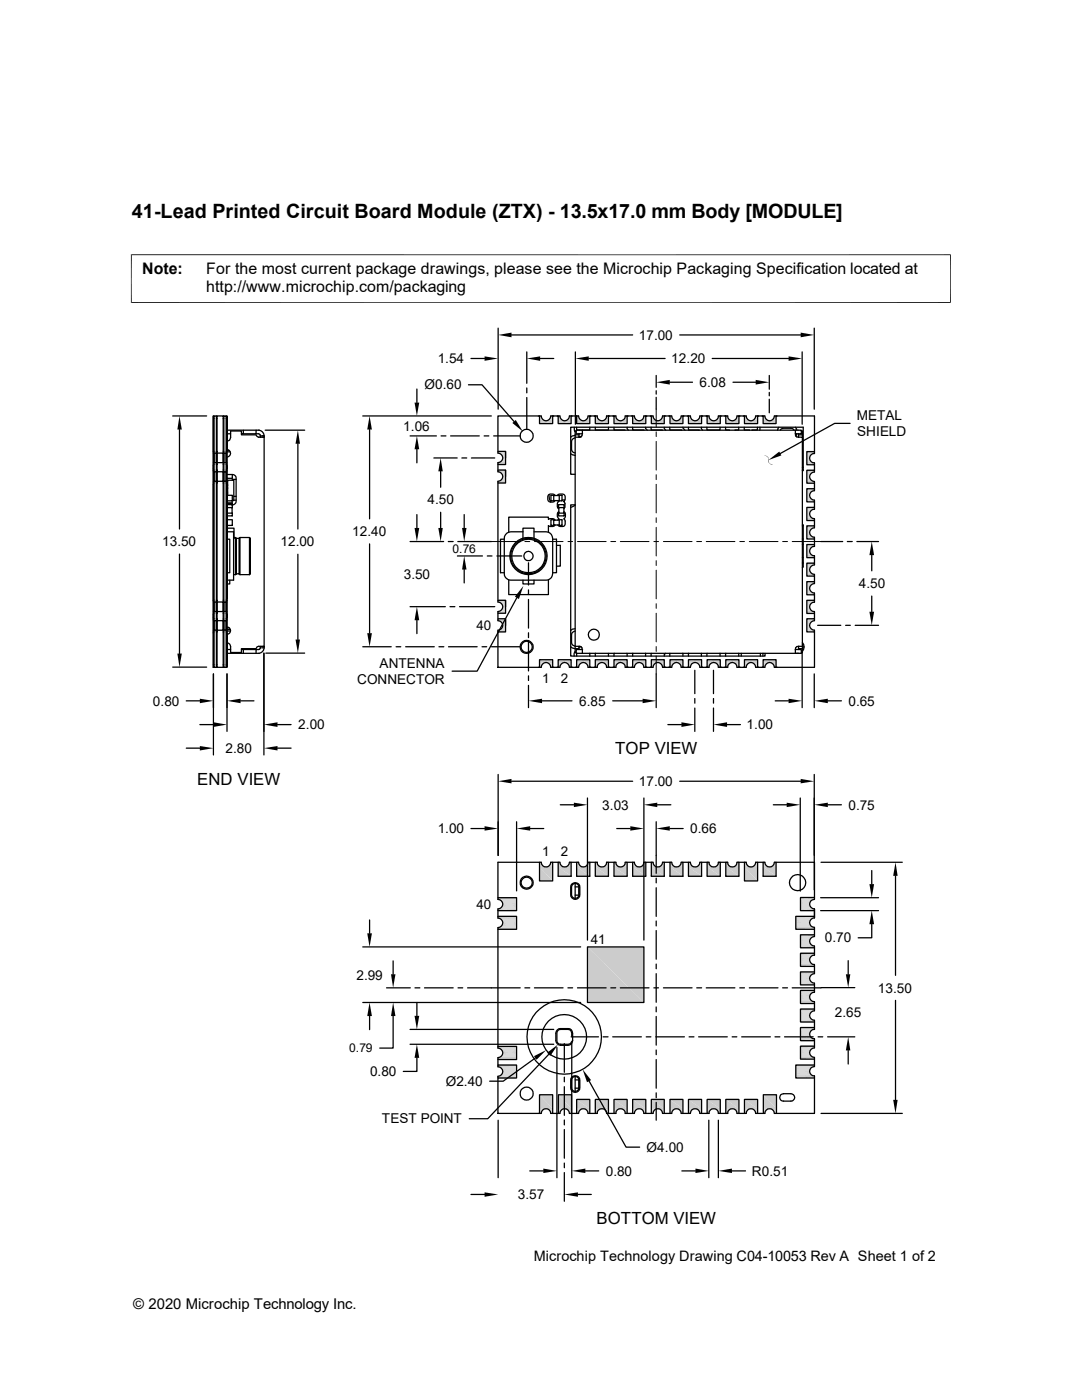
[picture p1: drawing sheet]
<svg xmlns="http://www.w3.org/2000/svg" width="216mm" height="279mm" viewBox="0 0 216 279" stroke-linecap="round" stroke-linejoin="round" font-family="sans-serif">
<defs><g id="words">
<text font-size="3.9" x="26.3" y="43.5">41-Lead Printed Circuit Board Module (ZTX) - 13.5x17.0 mm Body [MODULE]</text>
<g font-size="3.3">
<text x="122.8" y="150.5">TOP VIEW</text>
<text x="39.3" y="156.6">END VIEW</text>
<text x="119" y="244.3">BOTTOM VIEW</text>
</g>
<g font-size="3.2">
<text x="28.4" y="54.6">Note:</text>
<text x="41.1" y="54.6">For the most current package drawings, please see the Microchip Packaging Specification located at</text>
<text x="41.1" y="58.3">http://www.microchip.com/packaging</text>
</g>
<text font-size="3" x="26.6" y="261.3">© 2020 Microchip Technology Inc.</text>
<text font-size="2.9" x="106.5" y="251.6">Microchip Technology Drawing C04-10053 Rev A Sheet 1 of 2</text>
<g font-size="2.7">
<text x="127.5" y="67.8">17.00</text>
<text x="84.7" y="77.7">Ø0.60</text>
<text x="87.3" y="72.5">1.54</text>
<text x="133.9" y="72.5">12.20</text>
<text x="139.6" y="77.3">6.08</text>
<text x="170.9" y="83.8">METAL</text>
<text x="80.5" y="86">1.06</text>
<text x="171" y="87.1">SHIELD</text>
<text x="85.3" y="100.7">4.50</text>
<text x="70.3" y="107">12.40</text>
<text x="32.3" y="109.1">13.50</text>
<text x="56" y="109.1">12.00</text>
<text x="80.6" y="115.5">3.50</text>
<text x="171.4" y="117.4">4.50</text>
<text x="95.1" y="125.7">40</text>
<text x="71.2" y="136.5">CONNECTOR</text>
<text x="75.7" y="133.3">ANTENNA</text>
<text x="108.2" y="136.4">1</text>
<text x="111.9" y="136.4">2</text>
<text x="30.5" y="140.8">0.80</text>
<text x="115.6" y="140.8">6.85</text>
<text x="169.3" y="140.8">0.65</text>
<text x="59.5" y="145.5">2.00</text>
<text x="149" y="145.5">1.00</text>
<text x="45" y="150.3">2.80</text>
<text x="120.2" y="161.6">3.03</text>
<text x="127.5" y="156.8">17.00</text>
<text x="169.3" y="161.6">0.75</text>
<text x="87.3" y="166.3">1.00</text>
<text x="137.7" y="166.3">0.66</text>
<text x="108.2" y="170.8">1</text>
<text x="111.9" y="170.8">2</text>
<text x="95.1" y="181.4">40</text>
<text x="117.9" y="188.5">41</text>
<text x="164.6" y="188.1">0.70</text>
<text x="71.1" y="195.5">2.99</text>
<text x="166.6" y="203">2.65</text>
<text x="175.2" y="198.1">13.50</text>
<text x="73.8" y="214.8">0.80</text>
<text x="88.9" y="216.7">Ø2.40</text>
<text x="76.2" y="224.2">TEST POINT</text>
<text x="129" y="229.9">Ø4.00</text>
<text x="103.3" y="239.4">3.57</text>
<text x="120.9" y="234.6">0.80</text>
<text x="150" y="234.6">R0.51</text>
</g>
<g font-size="2.4">
<text x="90.3" y="110.4">0.76</text>
<text x="69.7" y="210">0.79</text>
</g>
</g></defs>
<g fill="#ccc">
<path d="M99.4 90.1h1.5z"/>
<path d="M99.4 90.1l1.5 .3h-1.5z"/>
<path d="M99.4 90.1h1.5v.3z"/>
<path d="M99.4 90.4l1.5 .1z"/>
<path d="M99.6 90.5h1.3z"/>
<path d="M99.7 90.5l1.2 .1z"/>
<path d="M99.9 90.6l1 .1h-.9z"/>
<path d="M99.9 90.6h1v.1z"/>
<path d="M100 90.7l.9 .1h-.7z"/>
<path d="M100 90.7h.9v.1z"/>
<path d="M100.2 90.8l.7 .2h-.7z"/>
<path d="M100.2 90.8h.7v.2z"/>
<path d="M100.2 91l.7 .2h-.6z"/>
<path d="M100.2 91h.7v.2z"/>
<path d="M100.3 91.2l.6 .2h-.6z"/>
<path d="M100.3 91.2h.6v.2z"/>
<path d="M100.3 91.4l.6 .2h-.6z"/>
<path d="M100.3 91.4h.6v.2z"/>
<path d="M100.3 91.6l.6 .1h-.7z"/>
<path d="M100.3 91.6h.6v.1z"/>
<path d="M100.2 91.7l.7 .2h-.7z"/>
<path d="M100.2 91.7h.7v.2z"/>
<path d="M100.2 91.9l.7 .1h-.9z"/>
<path d="M100.2 91.9h.7v.1z"/>
<path d="M100 92l.9 .2h-1z"/>
<path d="M100 92h.9v.2z"/>
<path d="M99.7 92.2h1.2z"/>
<path d="M99.9 92.2h1z"/>
<path d="M99.6 92.3h1.3z"/>
<path d="M99.7 92.2l1.2 .1z"/>
<path d="M99.4 92.3h1.5z"/>
<path d="M99.4 92.3l1.5 .4h-1.5z"/>
<path d="M99.4 92.3h1.5v.4z"/>
<path d="M99.4 92.7h1.5z"/>
<path d="M99.4 93.8h1.5z"/>
<path d="M99.4 93.8l1.5 .1z"/>
<path d="M99.4 93.9h1.5z"/>
<path d="M99.4 93.9l1.5 .2h-1.5z"/>
<path d="M99.4 93.9h1.5v.2z"/>
<path d="M99.4 94.1l1.5 .1z"/>
<path d="M99.6 94.2h1.3z"/>
<path d="M99.7 94.2l1.2 .1z"/>
<path d="M99.9 94.3l1 .1h-.9z"/>
<path d="M99.9 94.3h1v.1z"/>
<path d="M100 94.4l.9 .2h-.7z"/>
<path d="M100 94.4h.9v.2z"/>
<path d="M100.2 94.6l.7 .1h-.7z"/>
<path d="M100.2 94.6h.7v.1z"/>
<path d="M100.2 94.7l.7 .2h-.6z"/>
<path d="M100.2 94.7h.7v.2z"/>
<path d="M100.3 94.9l.6 .2h-.6z"/>
<path d="M100.3 94.9h.6v.2z"/>
<path d="M100.3 95.1l.6 .2h-.6z"/>
<path d="M100.3 95.1h.6v.2z"/>
<path d="M100.3 95.3l.6 .2h-.7z"/>
<path d="M100.3 95.3h.6v.2z"/>
<path d="M100.2 95.5l.7 .1h-.7z"/>
<path d="M100.2 95.5h.7v.1z"/>
<path d="M100 95.8l.2-.2 .7 .2z"/>
<path d="M100.2 95.6h.7v.2z"/>
<path d="M100 95.8l.9 .1h-1z"/>
<path d="M100 95.8h.9v.1z"/>
<path d="M99.7 96h1.2z"/>
<path d="M99.9 95.9l1 .1z"/>
<path d="M99.6 96h1.3z"/>
<path d="M99.4 96.1h1.5z"/>
<path d="M99.6 96l1.3 .1z"/>
<path d="M99.4 96.1l1.5 .3h-1.5z"/>
<path d="M99.4 96.1h1.5v.3z"/>
<path d="M99.4 96.4h1.5z"/>
<path d="M99.4 119.8h1.5z"/>
<path d="M99.4 119.8l1.5 .3h-1.5z"/>
<path d="M99.4 119.8h1.5v.3z"/>
<path d="M99.4 120.1l1.5 .1z"/>
<path d="M99.6 120.2h1.3z"/>
<path d="M99.7 120.2l1.2 .1z"/>
<path d="M99.9 120.3l1 .1h-.9z"/>
<path d="M99.9 120.3h1v.1z"/>
<path d="M100 120.4l.9 .2h-.7z"/>
<path d="M100 120.4h.9v.2z"/>
<path d="M100.2 120.6l.7 .1h-.7z"/>
<path d="M100.2 120.6h.7v.1z"/>
<path d="M100.2 120.7l.7 .2h-.6z"/>
<path d="M100.2 120.7h.7v.2z"/>
<path d="M100.3 120.9l.6 .2h-.6z"/>
<path d="M100.3 120.9h.6v.2z"/>
<path d="M100.3 121.1l.6 .2h-.6z"/>
<path d="M100.3 121.1h.6v.2z"/>
<path d="M100.3 121.3l.6 .2h-.7z"/>
<path d="M100.3 121.3h.6v.2z"/>
<path d="M100.2 121.5l.7 .1h-.7z"/>
<path d="M100.2 121.5h.7v.1z"/>
<path d="M100.2 121.6l.7 .2h-.9z"/>
<path d="M100.2 121.6h.7v.2z"/>
<path d="M100 121.8l.9 .1h-1z"/>
<path d="M100 121.8h.9v.1z"/>
<path d="M99.7 122h1.2z"/>
<path d="M99.9 121.9l1 .1z"/>
<path d="M99.6 122h1.3z"/>
<path d="M99.4 122h1.5z"/>
<path d="M99.4 122l1.5 .3h-1.5z"/>
<path d="M99.4 122h1.5v.3z"/>
<path d="M99.4 122.3l1.5 .1z"/>
<path d="M99.4 122.4h1.5z"/>
<path d="M99.4 123.5h1.5z"/>
<path d="M99.4 123.5l1.5 .1z"/>
<path d="M99.4 123.6h1.5z"/>
<path d="M99.4 123.6l1.5 .3h-1.5z"/>
<path d="M99.4 123.6h1.5v.3z"/>
<path d="M99.4 123.9h1.5z"/>
<path d="M99.6 123.9l1.3 .1z"/>
<path d="M99.7 124h1.2z"/>
<path d="M99.9 124l1 .2h-.9z"/>
<path d="M99.9 124h1v.2z"/>
<path d="M100 124.2l.9 .1h-.7z"/>
<path d="M100 124.2h.9v.1z"/>
<path d="M100.2 124.3l.7 .2h-.7z"/>
<path d="M100.2 124.3h.7v.2z"/>
<path d="M100.2 124.5l.7 .1h-.6z"/>
<path d="M100.2 124.5h.7v.1z"/>
<path d="M100.3 124.6l.6 .2h-.6z"/>
<path d="M100.3 124.6h.6v.2z"/>
<path d="M100.3 124.8l.6 .2h-.6z"/>
<path d="M100.3 124.8h.6v.2z"/>
<path d="M100.3 125l.6 .2h-.7z"/>
<path d="M100.3 125h.6v.2z"/>
<path d="M100.2 125.2l.7 .1h-.7z"/>
<path d="M100.2 125.2h.7v.1z"/>
<path d="M100.2 125.3l.7 .2h-.9z"/>
<path d="M100.2 125.3h.7v.2z"/>
<path d="M99.9 125.6l.1-.1 .9 .1z"/>
<path d="M100 125.5h.9v.1z"/>
<path d="M99.7 125.7h1.2z"/>
<path d="M99.9 125.6l1 .1z"/>
<path d="M99.6 125.7h1.3z"/>
<path d="M99.4 125.8h1.5z"/>
<path d="M99.6 125.7l1.3 .1z"/>
<path d="M99.4 125.8l1.5 .3h-1.5z"/>
<path d="M99.4 125.8h1.5v.3z"/>
<path d="M99.4 126.1h1.5z"/>
<path d="M161 90.1h1.5z"/>
<path d="M161 90.1l1.5 .1z"/>
<path d="M161 90.2h1.5z"/>
<path d="M161 90.2l1.5 .3h-1.5z"/>
<path d="M161 90.2h1.5v.3z"/>
<path d="M161 90.5h1.3z"/>
<path d="M161 90.5h1.5z"/>
<path d="M161 90.5l1.2 .1z"/>
<path d="M161 90.6h1z"/>
<path d="M161 90.6h1.2z"/>
<path d="M161 90.6l.9 .2h-.9z"/>
<path d="M161 90.6h1l-.1 .2z"/>
<path d="M161 90.8l.8 .1h-.8z"/>
<path d="M161 90.8h.9l-.1 .1z"/>
<path d="M161 90.9l.7 .1h-.7z"/>
<path d="M161 90.9h.8l-.1 .1z"/>
<path d="M161 91l.6 .2h-.6z"/>
<path d="M161 91h.7l-.1 .2z"/>
<path d="M161 91.2l.6 .2h-.6z"/>
<path d="M161 91.2h.6v.2z"/>
<path d="M161 91.4l.6 .1h-.6z"/>
<path d="M161 91.4h.6v.1z"/>
<path d="M161 91.5l.6 .2h-.6z"/>
<path d="M161 91.5h.6v.2z"/>
<path d="M161 91.7l.7 .2h-.7z"/>
<path d="M161 91.7h.6l.1 .2z"/>
<path d="M161 91.9l.8 .1h-.8z"/>
<path d="M161 91.9h.7l.1 .1z"/>
<path d="M161 92l.9 .2h-.9z"/>
<path d="M161 92h.8l.1 .2z"/>
<path d="M161 92.2h1z"/>
<path d="M161 92.2l1.2 .1z"/>
<path d="M161 92.3l1.3 .1z"/>
<path d="M161 92.4h1.5z"/>
<path d="M161 92.4l1.5 .3h-1.5z"/>
<path d="M161 92.4h1.5v.3z"/>
<path d="M161 92.7h1.5z"/>
<path d="M161 92.7l1.5 .1z"/>
<path d="M161 92.8h1.5z"/>
<path d="M161 92.8h1.4z"/>
<path d="M161 93.9h1.5z"/>
<path d="M161 93.9l1.5 .3h-1.5z"/>
<path d="M161 93.9h1.5v.3z"/>
<path d="M161 94.2h1.3z"/>
<path d="M161 94.2h1.5z"/>
<path d="M161 94.2l1.2 .1z"/>
<path d="M161 94.3l1 .1z"/>
<path d="M161 94.3h1.2z"/>
<path d="M161 94.4h.9z"/>
<path d="M161 94.4h1z"/>
<path d="M161 94.4l.8 .2h-.8z"/>
<path d="M161 94.4h.9l-.1 .2z"/>
<path d="M161 94.6l.7 .1h-.7z"/>
<path d="M161 94.6h.8l-.1 .1z"/>
<path d="M161 94.7l.6 .2h-.6z"/>
<path d="M161 94.7h.7l-.1 .2z"/>
<path d="M161 94.9l.6 .2h-.6z"/>
<path d="M161 94.9h.6v.2z"/>
<path d="M161 95.1l.6 .2h-.6z"/>
<path d="M161 95.1h.6v.2z"/>
<path d="M161 95.3l.6 .1h-.6z"/>
<path d="M161 95.3h.6v.1z"/>
<path d="M161 95.4l.7 .2h-.7z"/>
<path d="M161 95.4h.6l.1 .2z"/>
<path d="M161 95.6l.8 .1h-.8z"/>
<path d="M161 95.6h.7l.1 .1z"/>
<path d="M161 95.7l.9 .1h-.9z"/>
<path d="M161 95.7h.8l.1 .1z"/>
<path d="M161 95.8l1 .2h-1z"/>
<path d="M161 95.8h.9l.1 .2z"/>
<path d="M161 96h1.2z"/>
<path d="M161 96l1.3 .1z"/>
<path d="M161 96.1h1.5z"/>
<path d="M161 96.1l1.5 .3h-1.5z"/>
<path d="M161 96.1h1.5v.3z"/>
<path d="M161 96.4h1.5z"/>
<path d="M161 96.4h1.4z"/>
<path d="M161 97.5h1.5z"/>
<path d="M161 97.5l1.5 .1z"/>
<path d="M161 97.6h1.5z"/>
<path d="M161 97.6l1.5 .3h-1.5z"/>
<path d="M161 97.6h1.5v.3z"/>
<path d="M161 97.9h1.3z"/>
<path d="M161 97.9h1.5z"/>
<path d="M161 97.9l1.2 .1z"/>
<path d="M161 98h1z"/>
<path d="M161 98h1.2z"/>
<path d="M161 98l.9 .2h-.9z"/>
<path d="M161 98h1l-.1 .2z"/>
<path d="M161 98.2l.8 .1h-.8z"/>
<path d="M161 98.2h.9l-.1 .1z"/>
<path d="M161 98.3l.7 .1h-.7z"/>
<path d="M161 98.3h.8l-.1 .1z"/>
<path d="M161 98.4l.6 .2h-.6z"/>
<path d="M161 98.4h.7l-.1 .2z"/>
<path d="M161 98.6l.6 .2h-.6z"/>
<path d="M161 98.6h.6v.2z"/>
<path d="M161 98.8l.6 .1h-.6z"/>
<path d="M161 98.8h.6v.1z"/>
<path d="M161 98.9l.6 .2h-.6z"/>
<path d="M161 98.9h.6v.2z"/>
<path d="M161 99.1l.7 .2h-.7z"/>
<path d="M161 99.1h.6l.1 .2z"/>
<path d="M161 99.3l.8 .1h-.8z"/>
<path d="M161 99.3h.7l.1 .1z"/>
<path d="M161 99.4l.9 .2h-.9z"/>
<path d="M161 99.4h.8l.1 .2z"/>
<path d="M161 99.6l1 .1z"/>
<path d="M161 99.7h1.2z"/>
<path d="M161 99.7l1.3 .1z"/>
<path d="M161 99.8h1.5z"/>
<path d="M161 99.8l1.5 .3h-1.5z"/>
<path d="M161 99.8h1.5v.3z"/>
<path d="M161 100.1h1.5z"/>
<path d="M161 100.1l1.5 .1z"/>
<path d="M161 100.2h1.5z"/>
<path d="M161 100.2h1.4z"/>
<path d="M161 101.3h1.5z"/>
<path d="M161 101.3l1.5 .3h-1.5z"/>
<path d="M161 101.3h1.5v.3z"/>
<path d="M161 101.6h1.3z"/>
<path d="M161 101.6h1.5z"/>
<path d="M161 101.6l1.2 .1z"/>
<path d="M161 101.7l1 .1z"/>
<path d="M161 101.7h1.2z"/>
<path d="M161 101.8l.9 .1z"/>
<path d="M161 101.8h1z"/>
<path d="M161 101.9l.8 .1h-.8z"/>
<path d="M161 101.9h.9l-.1 .1z"/>
<path d="M161 102l.7 .2h-.7z"/>
<path d="M161 102h.8l-.1 .2z"/>
<path d="M161 102.2l.6 .1h-.6z"/>
<path d="M161 102.2h.7l-.1 .1z"/>
<path d="M161 102.3l.6 .2h-.6z"/>
<path d="M161 102.3h.6v.2z"/>
<path d="M161 102.5l.6 .2h-.6z"/>
<path d="M161 102.5h.6v.2z"/>
<path d="M161 102.7l.6 .1h-.6z"/>
<path d="M161 102.7h.6v.1z"/>
<path d="M161 102.8l.7 .2h-.7z"/>
<path d="M161 102.8h.6l.1 .2z"/>
<path d="M161 103l.8 .1h-.8z"/>
<path d="M161 103h.7l.1 .1z"/>
<path d="M161 103.1l.9 .2h-.9z"/>
<path d="M161 103.1h.8l.1 .2z"/>
<path d="M161 103.3l1 .1h-1z"/>
<path d="M161 103.3h.9l.1 .1z"/>
<path d="M161 103.4l1.2 .1z"/>
<path d="M161 103.5h1.3z"/>
<path d="M161 103.5h1.5z"/>
<path d="M161 103.5l1.5 .3h-1.5z"/>
<path d="M161 103.5h1.5v.3z"/>
<path d="M161 103.8h1.5z"/>
<path d="M161 103.8l1.4 .1z"/>
<path d="M161 104.9h1.5z"/>
<path d="M161 104.9l1.5 .1z"/>
<path d="M161 105h1.5z"/>
<path d="M161 105l1.5 .3h-1.5z"/>
<path d="M161 105h1.5v.3z"/>
<path d="M161 105.3l1.3 .1z"/>
<path d="M161 105.3h1.5z"/>
<path d="M161 105.4h1.2z"/>
<path d="M161 105.4h1.3z"/>
<path d="M161 105.4l1 .1z"/>
<path d="M161 105.5l.9 .1h-.9z"/>
<path d="M161 105.5h1l-.1 .1z"/>
<path d="M161 105.6l.8 .1h-.8z"/>
<path d="M161 105.6h.9l-.1 .1z"/>
<path d="M161 105.7l.7 .2h-.7z"/>
<path d="M161 105.7h.8l-.1 .2z"/>
<path d="M161 105.9l.6 .1h-.6z"/>
<path d="M161 105.9h.7l-.1 .1z"/>
<path d="M161 106l.6 .2h-.6z"/>
<path d="M161 106h.6v.2z"/>
<path d="M161 106.2l.6 .2h-.6z"/>
<path d="M161 106.2h.6v.2z"/>
<path d="M161 106.4l.6 .2h-.6z"/>
<path d="M161 106.4h.6v.2z"/>
<path d="M161 106.6l.7 .1h-.7z"/>
<path d="M161 106.6h.6l.1 .1z"/>
<path d="M161 106.7l.8 .1h-.8z"/>
<path d="M161 106.7h.7l.1 .1z"/>
<path d="M161 106.8l.9 .2h-.9z"/>
<path d="M161 106.8h.8l.1 .2z"/>
<path d="M161 107l1 .1z"/>
<path d="M161 107.1h1.2z"/>
<path d="M161 107.1l1.3 .1z"/>
<path d="M161 107.2h1.5z"/>
<path d="M161 107.2l1.5 .3h-1.5z"/>
<path d="M161 107.2h1.5v.3z"/>
<path d="M161 107.5h1.5z"/>
<path d="M161 107.5l1.5 .1z"/>
<path d="M161 107.6h1.5z"/>
<path d="M161 107.6h1.4z"/>
<path d="M161 108.7h1.5z"/>
<path d="M161 108.7l1.5 .1z"/>
<path d="M161 108.8l1.5 .3h-1.5z"/>
<path d="M161 108.8h1.5v.3z"/>
<path d="M161 109.1h1.3z"/>
<path d="M161 109.1h1.5z"/>
<path d="M161 109.1h1.2z"/>
<path d="M161 109.1l1 .1z"/>
<path d="M161 109.2l.9 .1h-.9z"/>
<path d="M161 109.2h1l-.1 .1z"/>
<path d="M161 109.3l.8 .1h-.8z"/>
<path d="M161 109.3h.9l-.1 .1z"/>
<path d="M161 109.4l.7 .2h-.7z"/>
<path d="M161 109.4h.8l-.1 .2z"/>
<path d="M161 109.6l.6 .1h-.6z"/>
<path d="M161 109.6h.7l-.1 .1z"/>
<path d="M161 109.7l.6 .2h-.6z"/>
<path d="M161 109.7h.6v.2z"/>
<path d="M161 109.9l.6 .2h-.6z"/>
<path d="M161 109.9h.6v.2z"/>
<path d="M161 110.1l.6 .1h-.6z"/>
<path d="M161 110.1h.6v.1z"/>
<path d="M161 110.2l.7 .2h-.7z"/>
<path d="M161 110.2h.6l.1 .2z"/>
<path d="M161 110.4l.8 .2h-.8z"/>
<path d="M161 110.4h.7l.1 .2z"/>
<path d="M161 110.6l.9 .1h-.9z"/>
<path d="M161 110.6h.8l.1 .1z"/>
<path d="M161 110.7l1 .1z"/>
<path d="M161 110.8l1.2 .1z"/>
<path d="M161 110.9h1.3z"/>
<path d="M161 110.9h1.5z"/>
<path d="M161 110.9l1.5 .3h-1.5z"/>
<path d="M161 110.9h1.5v.3z"/>
<path d="M161 111.2h1.5z"/>
<path d="M161 111.2l1.5 .1z"/>
<path d="M161 111.3h1.5z"/>
<path d="M161 111.3h1.4z"/>
<path d="M161 112.4h1.5z"/>
<path d="M161 112.4l1.5 .3h-1.5z"/>
<path d="M161 112.4h1.5v.3z"/>
<path d="M161 112.7l1.3 .1z"/>
<path d="M161 112.7h1.5z"/>
<path d="M161 112.8h1.2z"/>
<path d="M161 112.8h1.3z"/>
<path d="M161 112.8l1 .1z"/>
<path d="M161 112.9l.9 .1z"/>
<path d="M161 112.9h1z"/>
<path d="M161 113l.8 .1h-.8z"/>
<path d="M161 113h.9l-.1 .1z"/>
<path d="M161 113.1l.7 .2h-.7z"/>
<path d="M161 113.1h.8l-.1 .2z"/>
<path d="M161 113.3l.6 .2h-.6z"/>
<path d="M161 113.3h.7l-.1 .2z"/>
<path d="M161 113.5l.6 .1h-.6z"/>
<path d="M161 113.5h.6v.1z"/>
<path d="M161 113.6l.6 .2h-.6z"/>
<path d="M161 113.6h.6v.2z"/>
<path d="M161 113.8l.6 .2h-.6z"/>
<path d="M161 113.8h.6v.2z"/>
<path d="M161 114l.7 .1h-.7z"/>
<path d="M161 114h.6l.1 .1z"/>
<path d="M161 114.1l.8 .2h-.8z"/>
<path d="M161 114.1h.7l.1 .2z"/>
<path d="M161 114.3l.9 .1h-.9z"/>
<path d="M161 114.3h.8l.1 .1z"/>
<path d="M161 114.4l1 .1h-1z"/>
<path d="M161 114.4h.9l.1 .1z"/>
<path d="M161 114.5l1.2 .1z"/>
<path d="M161 114.6h1.3z"/>
<path d="M161 114.6h1.5z"/>
<path d="M161 114.6l1.5 .3h-1.5z"/>
<path d="M161 114.6h1.5v.3z"/>
<path d="M161 114.9h1.5z"/>
<path d="M161 114.9l1.5 .1z"/>
<path d="M161 115h1.5z"/>
<path d="M161 115h1.4z"/>
<path d="M161 116.1h1.5z"/>
<path d="M161 116.1l1.5 .1z"/>
<path d="M161 116.2l1.5 .3h-1.5z"/>
<path d="M161 116.2h1.5v.3z"/>
<path d="M161 116.5h1.3z"/>
<path d="M161 116.5h1.5z"/>
<path d="M161 116.5h1.2z"/>
<path d="M161 116.5l1 .1z"/>
<path d="M161 116.6l.9 .1h-.9z"/>
<path d="M161 116.6h1l-.1 .1z"/>
<path d="M161 116.7l.8 .1h-.8z"/>
<path d="M161 116.7h.9l-.1 .1z"/>
<path d="M161 116.8l.7 .2h-.7z"/>
<path d="M161 116.8h.8l-.1 .2z"/>
<path d="M161 117l.6 .1h-.6z"/>
<path d="M161 117h.7l-.1 .1z"/>
<path d="M161 117.1l.6 .2h-.6z"/>
<path d="M161 117.1h.6v.2z"/>
<path d="M161 117.3l.6 .2h-.6z"/>
<path d="M161 117.3h.6v.2z"/>
<path d="M161 117.5l.6 .1h-.6z"/>
<path d="M161 117.5h.6v.1z"/>
<path d="M161 117.6l.7 .2h-.7z"/>
<path d="M161 117.6h.6l.1 .2z"/>
<path d="M161 117.8l.8 .2h-.8z"/>
<path d="M161 117.8h.7l.1 .2z"/>
<path d="M161 118l.9 .1h-.9z"/>
<path d="M161 118h.8l.1 .1z"/>
<path d="M161 118.1l1 .1z"/>
<path d="M161 118.2l1.2 .1z"/>
<path d="M161 118.3h1.3z"/>
<path d="M161 118.3l1.5 .1z"/>
<path d="M161 118.4l1.5 .2h-1.5z"/>
<path d="M161 118.4h1.5v.2z"/>
<path d="M161 118.6l1.5 .1z"/>
<path d="M161 118.7h1.5z"/>
<path d="M161 118.7h1.4z"/>
<path d="M161 119.8h1.5z"/>
<path d="M161 119.8l1.5 .4h-1.5z"/>
<path d="M161 119.8h1.5v.4z"/>
<path d="M161 120.2h1.3z"/>
<path d="M161 120.2h1.5z"/>
<path d="M161 120.2h1.2z"/>
<path d="M161 120.2l1 .1z"/>
<path d="M161 120.3l.9 .1z"/>
<path d="M161 120.3h1z"/>
<path d="M161 120.4l.8 .1h-.8z"/>
<path d="M161 120.4h.9l-.1 .1z"/>
<path d="M161 120.5l.7 .2h-.7z"/>
<path d="M161 120.5h.8l-.1 .2z"/>
<path d="M161 120.7l.6 .2h-.6z"/>
<path d="M161 120.7h.7l-.1 .2z"/>
<path d="M161 120.9l.6 .1h-.6z"/>
<path d="M161 120.9h.6v.1z"/>
<path d="M161 121l.6 .2h-.6z"/>
<path d="M161 121h.6v.2z"/>
<path d="M161 121.2l.6 .2h-.6z"/>
<path d="M161 121.2h.6v.2z"/>
<path d="M161 121.4l.7 .1h-.7z"/>
<path d="M161 121.4h.6l.1 .1z"/>
<path d="M161 121.5l.8 .2h-.8z"/>
<path d="M161 121.5h.7l.1 .2z"/>
<path d="M161 121.7l.9 .1h-.9z"/>
<path d="M161 121.7h.8l.1 .1z"/>
<path d="M161 121.8l1 .1h-1z"/>
<path d="M161 121.8h.9l.1 .1z"/>
<path d="M161 121.9l1.2 .1z"/>
<path d="M161 122h1.3z"/>
<path d="M161 122h1.5z"/>
<path d="M161 122l1.5 .3h-1.5z"/>
<path d="M161 122h1.5v.3z"/>
<path d="M161 122.3h1.5z"/>
<path d="M161 122.3l1.5 .1z"/>
<path d="M161 122.4h1.5z"/>
<path d="M161 122.4h1.4z"/>
<path d="M161 123.5h1.5z"/>
<path d="M161 123.5l1.5 .1z"/>
<path d="M161 123.6h1.5z"/>
<path d="M161 123.6l1.5 .3h-1.5z"/>
<path d="M161 123.6h1.5v.3z"/>
<path d="M161 123.9h1.3z"/>
<path d="M161 123.9h1.5z"/>
<path d="M161 123.9l1.1 .1z"/>
<path d="M161 124h1z"/>
<path d="M161 124h1.1z"/>
<path d="M161 124l.8 .2h-.8z"/>
<path d="M161 124h1l-.2 .2z"/>
<path d="M161 124.2l.7 .1h-.7z"/>
<path d="M161 124.2h.8l-.1 .1z"/>
<path d="M161 124.3l.6 .2h-.6z"/>
<path d="M161 124.3h.7l-.1 .2z"/>
<path d="M161 124.5l.6 .1h-.6z"/>
<path d="M161 124.5h.6v.1z"/>
<path d="M161 124.6l.5 .2h-.5z"/>
<path d="M161 124.6h.6l-.1 .2z"/>
<path d="M161 124.8l.6 .2h-.6z"/>
<path d="M161 124.8h.5l.1 .2z"/>
<path d="M161 125l.6 .2h-.6z"/>
<path d="M161 125h.6v.2z"/>
<path d="M161 125.2l.7 .1h-.7z"/>
<path d="M161 125.2h.6l.1 .1z"/>
<path d="M161 125.3l.8 .2h-.8z"/>
<path d="M161 125.3h.7l.1 .2z"/>
<path d="M161 125.5l1 .1h-1z"/>
<path d="M161 125.5h.8l.2 .1z"/>
<path d="M161 125.6l1.1 .1z"/>
<path d="M161 125.7h1.3z"/>
<path d="M161 125.7l1.5 .1z"/>
<path d="M161 125.8l1.5 .3h-1.5z"/>
<path d="M161 125.8h1.5v.3z"/>
<path d="M161 126.1h1.5z"/>
<path d="M161 126.1h1.4z"/>
<path d="M152.3 131.7l2.6 .5h-2.6z"/>
<path d="M152.3 131.7h2.6v.5z"/>
<path d="M148.5 131.7l2.7 .5h-2.7z"/>
<path d="M148.5 131.7h2.7v.5z"/>
<path d="M144.8 131.7l2.6 .5h-2.6z"/>
<path d="M144.8 131.7h2.6v.5z"/>
<path d="M141.1 131.7l2.6 .5h-2.6z"/>
<path d="M141.1 131.7h2.6v.5z"/>
<path d="M137.4 131.7l2.6 .5h-2.6z"/>
<path d="M137.4 131.7h2.6v.5z"/>
<path d="M133.7 131.7l2.6 .5h-2.6z"/>
<path d="M133.7 131.7h2.6v.5z"/>
<path d="M130 131.7l2.5 .5h-2.5z"/>
<path d="M130 131.7h2.5v.5z"/>
<path d="M126.2 131.7l2.7 .5h-2.7z"/>
<path d="M126.2 131.7h2.7v.5z"/>
<path d="M122.5 131.7l2.6 .5h-2.6z"/>
<path d="M122.5 131.7h2.6v.5z"/>
<path d="M118.8 131.7l2.6 .5h-2.6z"/>
<path d="M118.8 131.7h2.6v.5z"/>
<path d="M115.1 131.7l2.6 .5h-2.6z"/>
<path d="M115.1 131.7h2.6v.5z"/>
<path d="M111.4 131.7l2.6 .5h-2.6z"/>
<path d="M111.4 131.7h2.6v.5z"/>
<path d="M107.7 131.7l2.6 .5h-2.6z"/>
<path d="M107.7 131.7h2.6v.5z"/>
<path d="M153.7 132.2h1.2z"/>
<path d="M152.3 132.2h1z"/>
<path d="M152.3 132.2h1.2z"/>
<path d="M149.9 132.2h1.3z"/>
<path d="M148.5 132.2h1.1z"/>
<path d="M148.5 132.2h1.3z"/>
<path d="M146.2 132.2h1.2z"/>
<path d="M144.8 132.2h1.1z"/>
<path d="M144.8 132.2h1.2z"/>
<path d="M142.5 132.2h1.2z"/>
<path d="M141.1 132.2h1.1z"/>
<path d="M141.1 132.2h1.2z"/>
<path d="M138.8 132.2h1.2z"/>
<path d="M137.4 132.2h1z"/>
<path d="M137.4 132.2h1.2z"/>
<path d="M135 132.2h1.3z"/>
<path d="M133.7 132.2h1z"/>
<path d="M133.7 132.2h1.2z"/>
<path d="M131.4 132.2h1.1z"/>
<path d="M130 132.2h1z"/>
<path d="M130 132.2h1.2z"/>
<path d="M127.6 132.2h1.3z"/>
<path d="M126.2 132.2h1.1z"/>
<path d="M126.2 132.2h1.3z"/>
<path d="M123.9 132.2h1.2z"/>
<path d="M122.5 132.2h1.1z"/>
<path d="M122.5 132.2h1.2z"/>
<path d="M120.2 132.2h1.2z"/>
<path d="M118.8 132.2h1z"/>
<path d="M118.8 132.2h1.2z"/>
<path d="M116.5 132.2h1.2z"/>
<path d="M115.1 132.2h1z"/>
<path d="M115.1 132.2h1.2z"/>
<path d="M112.8 132.2h1.2z"/>
<path d="M111.4 132.2h1z"/>
<path d="M111.4 132.2h1.2z"/>
<path d="M109.1 132.2h1.2z"/>
<path d="M107.7 132.2h1z"/>
<path d="M107.7 132.2h1.2z"/>
<path d="M153.8 132.2l1.1 .1z"/>
<path d="M152.3 132.2l.9 .1z"/>
<path d="M150.1 132.2l1.1 .1z"/>
<path d="M148.5 132.2l.9 .1z"/>
<path d="M146.4 132.2l1 .1z"/>
<path d="M144.8 132.2l.9 .1z"/>
<path d="M142.7 132.2l1 .1z"/>
<path d="M141.1 132.2l.9 .1z"/>
<path d="M138.9 132.2l1.1 .1z"/>
<path d="M137.4 132.2l.9 .1z"/>
<path d="M135.3 132.2l1 .1z"/>
<path d="M133.7 132.2l.8 .1z"/>
<path d="M131.5 132.2l1 .1z"/>
<path d="M130 132.2l.9 .1z"/>
<path d="M127.8 132.2l1.1 .1z"/>
<path d="M126.2 132.2l.9 .1z"/>
<path d="M124.1 132.2l1 .1z"/>
<path d="M122.5 132.2l.9 .1z"/>
<path d="M120.4 132.2l1 .1z"/>
<path d="M118.8 132.2l.9 .1z"/>
<path d="M116.6 132.2l1.1 .1z"/>
<path d="M115.1 132.2l.9 .1z"/>
<path d="M112.9 132.2l1.1 .1z"/>
<path d="M111.4 132.2l.9 .1z"/>
<path d="M109.2 132.2l1.1 .1z"/>
<path d="M107.7 132.2l.8 .1z"/>
<path d="M154 132.3l.9 .1z"/>
<path d="M152.3 132.3l.7 .1z"/>
<path d="M152.3 132.3h.9z"/>
<path d="M150.3 132.3l.9 .1z"/>
<path d="M148.5 132.3l.8 .1z"/>
<path d="M148.5 132.3h.9z"/>
<path d="M146.6 132.3l.8 .1z"/>
<path d="M144.8 132.3l.7 .1z"/>
<path d="M144.8 132.3h.9z"/>
<path d="M142.8 132.3l.9 .1z"/>
<path d="M141.1 132.3l.8 .1z"/>
<path d="M141.1 132.3h.9z"/>
<path d="M139.1 132.3l.9 .1z"/>
<path d="M137.4 132.3l.7 .1z"/>
<path d="M137.4 132.3h.9z"/>
<path d="M135.4 132.3l.9 .1z"/>
<path d="M133.7 132.3l.7 .1z"/>
<path d="M133.7 132.3h.8z"/>
<path d="M131.7 132.3l.8 .1z"/>
<path d="M130 132.3l.7 .1z"/>
<path d="M130 132.3h.9z"/>
<path d="M128 132.3l.9 .1z"/>
<path d="M126.2 132.3l.8 .1z"/>
<path d="M126.2 132.3h.9z"/>
<path d="M124.2 132.3l.9 .1z"/>
<path d="M122.5 132.3l.7 .1z"/>
<path d="M122.5 132.3h.9z"/>
<path d="M120.5 132.3l.9 .1z"/>
<path d="M118.8 132.3l.7 .1z"/>
<path d="M118.8 132.3h.9z"/>
<path d="M116.8 132.3l.9 .1z"/>
<path d="M115.1 132.3l.7 .1z"/>
<path d="M115.1 132.3h.9z"/>
<path d="M113.1 132.3l.9 .1z"/>
<path d="M111.4 132.3l.7 .1z"/>
<path d="M111.4 132.3h.9z"/>
<path d="M109.4 132.3l.9 .1z"/>
<path d="M107.7 132.3l.7 .1z"/>
<path d="M107.7 132.3h.8z"/>
<path d="M154.1 132.4l.8 .1h-.6z"/>
<path d="M154.1 132.4h.8v.1z"/>
<path d="M152.3 132.4l.6 .1h-.6z"/>
<path d="M152.3 132.4h.7l-.1 .1z"/>
<path d="M150.4 132.4l.8 .1h-.7z"/>
<path d="M150.4 132.4h.8v.1z"/>
<path d="M148.5 132.4l.6 .1h-.6z"/>
<path d="M148.5 132.4h.8l-.2 .1z"/>
<path d="M146.7 132.4l.7 .1h-.6z"/>
<path d="M146.7 132.4h.7v.1z"/>
<path d="M144.8 132.4l.6 .1h-.6z"/>
<path d="M144.8 132.4h.7l-.1 .1z"/>
<path d="M143 132.4l.7 .1z"/>
<path d="M143 132.4h.7v.1z"/>
<path d="M141.1 132.4l.6 .1h-.6z"/>
<path d="M141.1 132.4h.8l-.2 .1z"/>
<path d="M139.3 132.4l.7 .1h-.6z"/>
<path d="M139.3 132.4h.7v.1z"/>
<path d="M137.4 132.4l.6 .1h-.6z"/>
<path d="M137.4 132.4h.7l-.1 .1z"/>
<path d="M135.6 132.4l.7 .1h-.6z"/>
<path d="M135.6 132.4h.7v.1z"/>
<path d="M133.7 132.4l.6 .1h-.6z"/>
<path d="M133.7 132.4h.7l-.1 .1z"/>
<path d="M131.8 132.4l.7 .1h-.5z"/>
<path d="M131.8 132.4h.7v.1z"/>
<path d="M130 132.4l.6 .1h-.6z"/>
<path d="M130 132.4h.7l-.1 .1z"/>
<path d="M128.1 132.4l.8 .1h-.7z"/>
<path d="M128.1 132.4h.8v.1z"/>
<path d="M126.2 132.4l.6 .1h-.6z"/>
<path d="M126.2 132.4h.8l-.2 .1z"/>
<path d="M124.4 132.4l.7 .1h-.6z"/>
<path d="M124.4 132.4h.7v.1z"/>
<path d="M122.5 132.4l.6 .1h-.6z"/>
<path d="M122.5 132.4h.7l-.1 .1z"/>
<path d="M120.7 132.4l.7 .1h-.6z"/>
<path d="M120.7 132.4h.7v.1z"/>
<path d="M118.8 132.4l.6 .1h-.6z"/>
<path d="M118.8 132.4h.7l-.1 .1z"/>
<path d="M117 132.4l.7 .1h-.6z"/>
<path d="M117 132.4h.7v.1z"/>
<path d="M115.1 132.4l.6 .1h-.6z"/>
<path d="M115.1 132.4h.7l-.1 .1z"/>
<path d="M113.2 132.4l.8 .1h-.6z"/>
<path d="M113.2 132.4h.8v.1z"/>
<path d="M111.4 132.4l.6 .1h-.6z"/>
<path d="M111.4 132.4h.7l-.1 .1z"/>
<path d="M109.5 132.4l.8 .1h-.7z"/>
<path d="M109.5 132.4h.8v.1z"/>
<path d="M107.7 132.4l.5 .1h-.5z"/>
<path d="M107.7 132.4h.7l-.2 .1z"/>
<path d="M154.3 132.5l.6 .2h-.6z"/>
<path d="M154.3 132.5h.6v.2z"/>
<path d="M152.3 132.5l.5 .2h-.5z"/>
<path d="M152.3 132.5h.6l-.1 .2z"/>
<path d="M150.5 132.5l.7 .2z"/>
<path d="M150.5 132.5h.7v.2z"/>
<path d="M148.5 132.5l.6 .2h-.6z"/>
<path d="M148.5 132.5h.6v.2z"/>
<path d="M146.8 132.5l.6 .2z"/>
<path d="M146.8 132.5h.6v.2z"/>
<path d="M144.8 132.5l.5 .2h-.5z"/>
<path d="M144.8 132.5h.6l-.1 .2z"/>
<path d="M143.1 132.5l.6 .2h-.5z"/>
<path d="M143.1 132.5h.6v.2z"/>
<path d="M141.1 132.5l.5 .2h-.5z"/>
<path d="M141.1 132.5h.6l-.1 .2z"/>
<path d="M139.4 132.5l.6 .2h-.5z"/>
<path d="M139.4 132.5h.6v.2z"/>
<path d="M137.4 132.5l.5 .2h-.5z"/>
<path d="M137.4 132.5h.6l-.1 .2z"/>
<path d="M135.7 132.5l.6 .2h-.5z"/>
<path d="M135.7 132.5h.6v.2z"/>
<path d="M133.7 132.5l.5 .2h-.5z"/>
<path d="M133.7 132.5h.6l-.1 .2z"/>
<path d="M132 132.5l.5 .2z"/>
<path d="M132 132.5h.5v.2z"/>
<path d="M130 132.5l.5 .2h-.5z"/>
<path d="M130 132.5h.6l-.1 .2z"/>
<path d="M128.2 132.5l.7 .2z"/>
<path d="M128.2 132.5h.7v.2z"/>
<path d="M126.2 132.5l.5 .2h-.5z"/>
<path d="M126.2 132.5h.6l-.1 .2z"/>
<path d="M124.5 132.5l.6 .2z"/>
<path d="M124.5 132.5h.6v.2z"/>
<path d="M122.5 132.5l.5 .2h-.5z"/>
<path d="M122.5 132.5h.6l-.1 .2z"/>
<path d="M120.8 132.5l.6 .2h-.5z"/>
<path d="M120.8 132.5h.6v.2z"/>
<path d="M118.8 132.5l.5 .2h-.5z"/>
<path d="M118.8 132.5h.6l-.1 .2z"/>
<path d="M117.1 132.5l.6 .2h-.5z"/>
<path d="M117.1 132.5h.6v.2z"/>
<path d="M115.1 132.5l.5 .2h-.5z"/>
<path d="M115.1 132.5h.6l-.1 .2z"/>
<path d="M113.4 132.5l.6 .2h-.5z"/>
<path d="M113.4 132.5h.6v.2z"/>
<path d="M111.4 132.5l.4 .2h-.4z"/>
<path d="M111.4 132.5h.6l-.2 .2z"/>
<path d="M109.6 132.5l.7 .2z"/>
<path d="M109.6 132.5h.7v.2z"/>
<path d="M107.7 132.5l.5 .2h-.5z"/>
<path d="M107.7 132.5h.5v.2z"/>
<path d="M154.3 132.7l.6 .1h-.5z"/>
<path d="M154.3 132.7h.6v.1z"/>
<path d="M152.3 132.7l.4 .1h-.4z"/>
<path d="M152.3 132.7h.5l-.1 .1z"/>
<path d="M150.7 132.7l.5 .1h-.5z"/>
<path d="M150.7 132.7h.5v.1z"/>
<path d="M148.5 132.7l.5 .1h-.5z"/>
<path d="M148.5 132.7h.6l-.1 .1z"/>
<path d="M146.9 132.7l.5 .1h-.4z"/>
<path d="M146.9 132.7h.5v.1z"/>
<path d="M144.8 132.7l.4 .1h-.4z"/>
<path d="M144.8 132.7h.5l-.1 .1z"/>
<path d="M143.2 132.7l.5 .1h-.4z"/>
<path d="M143.2 132.7h.5v.1z"/>
<path d="M141.1 132.7l.4 .1h-.4z"/>
<path d="M141.1 132.7h.5l-.1 .1z"/>
<path d="M139.5 132.7l.5 .1h-.4z"/>
<path d="M139.5 132.7h.5v.1z"/>
<path d="M137.4 132.7l.4 .1h-.4z"/>
<path d="M137.4 132.7h.5l-.1 .1z"/>
<path d="M135.8 132.7l.5 .1h-.5z"/>
<path d="M135.8 132.7h.5v.1z"/>
<path d="M133.7 132.7l.4 .1h-.4z"/>
<path d="M133.7 132.7h.5l-.1 .1z"/>
<path d="M132.1 132.7l.4 .1h-.4z"/>
<path d="M132.1 132.7h.4v.1z"/>
<path d="M130 132.7l.4 .1h-.4z"/>
<path d="M130 132.7h.5l-.1 .1z"/>
<path d="M128.4 132.7l.5 .1h-.5z"/>
<path d="M128.4 132.7h.5v.1z"/>
<path d="M126.2 132.7l.5 .1h-.5z"/>
<path d="M126.2 132.7h.5v.1z"/>
<path d="M124.6 132.7l.5 .1h-.4z"/>
<path d="M124.6 132.7h.5v.1z"/>
<path d="M122.5 132.7l.4 .1h-.4z"/>
<path d="M122.5 132.7h.5l-.1 .1z"/>
<path d="M120.9 132.7l.5 .1h-.4z"/>
<path d="M120.9 132.7h.5v.1z"/>
<path d="M118.8 132.7l.4 .1h-.4z"/>
<path d="M118.8 132.7h.5l-.1 .1z"/>
<path d="M117.2 132.7l.5 .1h-.4z"/>
<path d="M117.2 132.7h.5v.1z"/>
<path d="M115.1 132.7l.4 .1h-.4z"/>
<path d="M115.1 132.7h.5l-.1 .1z"/>
<path d="M113.5 132.7l.5 .1h-.5z"/>
<path d="M113.5 132.7h.5v.1z"/>
<path d="M111.4 132.7l.4 .1h-.4z"/>
<path d="M111.4 132.7h.4v.1z"/>
<path d="M109.8 132.7l.5 .1h-.5z"/>
<path d="M109.8 132.7h.5v.1z"/>
<path d="M107.7 132.7l.4 .1h-.4z"/>
<path d="M107.7 132.7h.5l-.1 .1z"/>
<path d="M154.4 132.8l.5 .2h-.4z"/>
<path d="M154.4 132.8h.5v.2z"/>
<path d="M152.3 132.8l.4 .2h-.4z"/>
<path d="M152.3 132.8h.4v.2z"/>
<path d="M150.7 132.8l.5 .2h-.4z"/>
<path d="M150.7 132.8h.5v.2z"/>
<path d="M148.5 132.8l.4 .2h-.4z"/>
<path d="M148.5 132.8h.5l-.1 .2z"/>
<path d="M147 132.8l.4 .2h-.3z"/>
<path d="M147 132.8h.4v.2z"/>
<path d="M144.8 132.8l.4 .2h-.4z"/>
<path d="M144.8 132.8h.4v.2z"/>
<path d="M143.3 132.8l.4 .2h-.4z"/>
<path d="M143.3 132.8h.4v.2z"/>
<path d="M141.1 132.8l.4 .2h-.4z"/>
<path d="M141.1 132.8h.4v.2z"/>
<path d="M139.6 132.8l.4 .2h-.4z"/>
<path d="M139.6 132.8h.4v.2z"/>
<path d="M137.4 132.8l.4 .2h-.4z"/>
<path d="M137.4 132.8h.4v.2z"/>
<path d="M135.8 132.8l.5 .2h-.4z"/>
<path d="M135.8 132.8h.5v.2z"/>
<path d="M133.7 132.8l.3 .2h-.3z"/>
<path d="M133.7 132.8h.4l-.1 .2z"/>
<path d="M132.1 132.8l.4 .2h-.3z"/>
<path d="M132.1 132.8h.4v.2z"/>
<path d="M130 132.8l.3 .2h-.3z"/>
<path d="M130 132.8h.4l-.1 .2z"/>
<path d="M128.4 132.8l.5 .2h-.4z"/>
<path d="M128.4 132.8h.5v.2z"/>
<path d="M126.2 132.8l.4 .2h-.4z"/>
<path d="M126.2 132.8h.5l-.1 .2z"/>
<path d="M124.7 132.8l.4 .2h-.3z"/>
<path d="M124.7 132.8h.4v.2z"/>
<path d="M122.5 132.8l.4 .2h-.4z"/>
<path d="M122.5 132.8h.4v.2z"/>
<path d="M121 132.8l.4 .2h-.4z"/>
<path d="M121 132.8h.4v.2z"/>
<path d="M118.8 132.8l.4 .2h-.4z"/>
<path d="M118.8 132.8h.4v.2z"/>
<path d="M117.3 132.8l.4 .2h-.4z"/>
<path d="M117.3 132.8h.4v.2z"/>
<path d="M115.1 132.8l.3 .2h-.3z"/>
<path d="M115.1 132.8h.4l-.1 .2z"/>
<path d="M113.5 132.8l.5 .2h-.4z"/>
<path d="M113.5 132.8h.5v.2z"/>
<path d="M111.4 132.8l.4 .2h-.4z"/>
<path d="M111.4 132.8h.4v.2z"/>
<path d="M109.8 132.8l.5 .2h-.4z"/>
<path d="M109.8 132.8h.5v.2z"/>
<path d="M107.7 132.8l.3 .2h-.3z"/>
<path d="M107.7 132.8h.4l-.1 .2z"/>
<path d="M154.5 133l.4 .1z"/>
<path d="M152.3 133l.3 .1z"/>
<path d="M152.3 133h.4z"/>
<path d="M150.8 133l.4 .1z"/>
<path d="M148.5 133l.4 .1z"/>
<path d="M148.5 133h.4z"/>
<path d="M147.1 133l.3 .1z"/>
<path d="M144.8 133l.4 .1z"/>
<path d="M143.3 133l.4 .1z"/>
<path d="M141.1 133l.4 .1z"/>
<path d="M139.6 133l.4 .1z"/>
<path d="M137.4 133l.4 .1z"/>
<path d="M135.9 133l.4 .1z"/>
<path d="M133.7 133l.3 .1z"/>
<path d="M132.2 133l.3 .1z"/>
<path d="M130 133l.3 .1z"/>
<path d="M130 133h.3z"/>
<path d="M128.5 133l.4 .1z"/>
<path d="M126.2 133l.4 .1z"/>
<path d="M124.8 133l.3 .1z"/>
<path d="M122.5 133l.4 .1z"/>
<path d="M121 133l.4 .1z"/>
<path d="M118.8 133l.4 .1z"/>
<path d="M117.3 133l.4 .1z"/>
<path d="M115.1 133l.3 .1z"/>
<path d="M113.6 133l.4 .1z"/>
<path d="M111.4 133l.3 .1z"/>
<path d="M111.4 133h.4z"/>
<path d="M109.9 133l.4 .1z"/>
<path d="M107.7 133l.3 .1z"/>
<path d="M107.7 133h.3z"/>
<path d="M154.5 133.1h.4z"/>
<path d="M152.3 133.1h.3z"/>
<path d="M150.8 133.1h.4z"/>
<path d="M148.5 133.1h.4z"/>
<path d="M147.1 133.1h.3z"/>
<path d="M144.8 133.1h.4z"/>
<path d="M143.3 133.1h.4z"/>
<path d="M141.1 133.1h.4z"/>
<path d="M139.6 133.1h.4z"/>
<path d="M137.4 133.1h.4z"/>
<path d="M135.9 133.1h.4z"/>
<path d="M133.7 133.1h.3z"/>
<path d="M132.2 133.1h.3z"/>
<path d="M130 133.1h.3z"/>
<path d="M128.5 133.1h.4z"/>
<path d="M126.2 133.1h.4z"/>
<path d="M124.8 133.1h.3z"/>
<path d="M122.5 133.1h.4z"/>
<path d="M121 133.1h.4z"/>
<path d="M118.8 133.1h.4z"/>
<path d="M117.3 133.1h.4z"/>
<path d="M115.1 133.1h.3z"/>
<path d="M113.6 133.1h.4z"/>
<path d="M111.4 133.1h.3z"/>
<path d="M109.9 133.1h.3z"/>
<path d="M109.9 133.1h.4z"/>
<path d="M107.7 133.1h.3z"/>
<path d="M150.8 133.1h.3z"/>
<path d="M128.5 133.1h.3z"/>
<path d="M154.5 133.1l.4 .1z"/>
<path d="M152.3 133.1l.3 .1z"/>
<path d="M150.8 133.1l.3 .1z"/>
<path d="M148.5 133.1l.4 .1z"/>
<path d="M147.1 133.1l.3 .1z"/>
<path d="M144.9 133.1l.3 .1z"/>
<path d="M143.3 133.1l.4 .1z"/>
<path d="M141.1 133.1l.4 .1z"/>
<path d="M139.7 133.1l.3 .1z"/>
<path d="M139.7 133.1h.3z"/>
<path d="M137.4 133.1l.4 .1z"/>
<path d="M135.9 133.1l.3 .1z"/>
<path d="M133.7 133.1l.3 .1z"/>
<path d="M132.2 133.1l.3 .1z"/>
<path d="M130 133.1l.3 .1z"/>
<path d="M128.5 133.1l.3 .1z"/>
<path d="M126.2 133.1l.4 .1z"/>
<path d="M124.8 133.1l.3 .1z"/>
<path d="M122.6 133.1l.3 .1z"/>
<path d="M121 133.1l.4 .1z"/>
<path d="M118.8 133.1l.4 .1z"/>
<path d="M117.3 133.1l.3 .1z"/>
<path d="M115.1 133.1l.3 .1z"/>
<path d="M113.6 133.1l.4 .1z"/>
<path d="M111.4 133.1l.3 .1z"/>
<path d="M109.9 133.1l.3 .1z"/>
<path d="M107.7 133.1l.3 .1z"/>
<path d="M154.5 133.2h.3z"/>
<path d="M154.5 133.2h.4z"/>
<path d="M152.3 133.2h.3z"/>
<path d="M150.8 133.2h.3z"/>
<path d="M148.6 133.2h.3z"/>
<path d="M147.1 133.2h.3z"/>
<path d="M144.9 133.2h.3z"/>
<path d="M143.3 133.2h.4z"/>
<path d="M141.1 133.2h.4z"/>
<path d="M139.7 133.2h.3z"/>
<path d="M137.4 133.2h.4z"/>
<path d="M135.9 133.2h.3z"/>
<path d="M133.7 133.2h.3z"/>
<path d="M132.2 133.2h.3z"/>
<path d="M130 133.2h.3z"/>
<path d="M128.5 133.2h.3z"/>
<path d="M126.3 133.2h.3z"/>
<path d="M124.8 133.2h.3z"/>
<path d="M122.6 133.2h.3z"/>
<path d="M121 133.2h.4z"/>
<path d="M118.8 133.2h.4z"/>
<path d="M117.3 133.2h.3z"/>
<path d="M115.1 133.2h.3z"/>
<path d="M113.6 133.2h.3z"/>
<path d="M113.6 133.2h.4z"/>
<path d="M111.4 133.2h.3z"/>
<path d="M109.9 133.2h.3z"/>
<path d="M107.7 133.2h.3z"/>
<path d="M143.3 133.2h.3z"/>
<path d="M137.5 133.2h.3z"/>
<path d="M121 133.2h.3z"/>
<path d="M118.9 133.2h.3z"/>
<path d="M154.5 83h.3z"/>
<path d="M152.3 83h.3z"/>
<path d="M150.8 83h.3z"/>
<path d="M148.6 83h.3z"/>
<path d="M147.1 83h.3z"/>
<path d="M144.9 83h.3z"/>
<path d="M143.3 83h.4z"/>
<path d="M141.1 83h.4z"/>
<path d="M141.2 83h.3z"/>
<path d="M139.7 83h.3z"/>
<path d="M137.5 83h.3z"/>
<path d="M135.9 83h.3z"/>
<path d="M133.7 83h.3z"/>
<path d="M132.2 83h.3z"/>
<path d="M130 83h.3z"/>
<path d="M128.5 83h.3z"/>
<path d="M126.3 83h.3z"/>
<path d="M124.8 83h.3z"/>
<path d="M122.6 83h.3z"/>
<path d="M121 83h.4z"/>
<path d="M118.9 83h.3z"/>
<path d="M117.3 83h.3z"/>
<path d="M115.1 83h.3z"/>
<path d="M113.6 83h.3z"/>
<path d="M111.4 83h.3z"/>
<path d="M109.9 83h.3z"/>
<path d="M107.7 83h.3z"/>
<path d="M137.4 83h.4z"/>
<path d="M118.8 83h.4z"/>
<path d="M154.5 83h.4z"/>
<path d="M113.6 83h.4z"/>
<path d="M154.5 83l.4 .1z"/>
<path d="M152.3 83l.3 .1z"/>
<path d="M150.8 83l.3 .1z"/>
<path d="M148.6 83l.3 .1z"/>
<path d="M147.1 83l.3 .1z"/>
<path d="M144.9 83l.3 .1z"/>
<path d="M143.3 83l.4 .1z"/>
<path d="M141.1 83l.4 .1z"/>
<path d="M139.7 83l.3 .1z"/>
<path d="M137.4 83l.4 .1z"/>
<path d="M135.9 83l.4 .1z"/>
<path d="M133.7 83l.3 .1z"/>
<path d="M132.2 83l.3 .1z"/>
<path d="M130 83l.3 .1z"/>
<path d="M128.5 83l.3 .1z"/>
<path d="M126.3 83l.3 .1z"/>
<path d="M124.8 83l.3 .1z"/>
<path d="M122.6 83l.3 .1z"/>
<path d="M121 83l.4 .1z"/>
<path d="M118.8 83l.4 .1z"/>
<path d="M117.3 83l.4 .1z"/>
<path d="M115.1 83l.3 .1z"/>
<path d="M113.6 83l.4 .1z"/>
<path d="M111.4 83l.3 .1z"/>
<path d="M109.9 83l.3 .1z"/>
<path d="M107.7 83l.3 .1z"/>
<path d="M154.5 83.1h.4z"/>
<path d="M152.3 83.1h.3z"/>
<path d="M150.8 83.1h.3z"/>
<path d="M148.5 83.1h.4z"/>
<path d="M147.1 83.1h.3z"/>
<path d="M144.8 83.1h.4z"/>
<path d="M144.9 83.1h.3z"/>
<path d="M143.3 83.1h.4z"/>
<path d="M141.1 83.1h.4z"/>
<path d="M139.6 83.1h.4z"/>
<path d="M139.7 83.1h.3z"/>
<path d="M137.4 83.1h.4z"/>
<path d="M135.9 83.1h.4z"/>
<path d="M133.7 83.1h.3z"/>
<path d="M132.2 83.1h.3z"/>
<path d="M130 83.1h.3z"/>
<path d="M128.5 83.1h.3z"/>
<path d="M126.2 83.1h.4z"/>
<path d="M124.8 83.1h.3z"/>
<path d="M122.5 83.1h.4z"/>
<path d="M122.6 83.1h.3z"/>
<path d="M121 83.1h.4z"/>
<path d="M118.8 83.1h.4z"/>
<path d="M117.3 83.1h.4z"/>
<path d="M115.1 83.1h.3z"/>
<path d="M113.6 83.1h.4z"/>
<path d="M111.4 83.1h.3z"/>
<path d="M109.9 83.1h.3z"/>
<path d="M107.7 83.1h.3z"/>
<path d="M128.5 83.1h.4z"/>
<path d="M150.8 83.1h.4z"/>
<path d="M109.9 83.1h.4z"/>
<path d="M154.5 83.1l.4 .1z"/>
<path d="M152.3 83.1l.4 .1z"/>
<path d="M150.8 83.1l.4 .1z"/>
<path d="M148.5 83.1l.4 .1z"/>
<path d="M147.1 83.1l.3 .1z"/>
<path d="M144.8 83.1l.4 .1z"/>
<path d="M143.3 83.1l.4 .1z"/>
<path d="M141.1 83.1l.4 .1z"/>
<path d="M139.6 83.1l.4 .1z"/>
<path d="M137.4 83.1l.4 .1z"/>
<path d="M135.9 83.1l.4 .1z"/>
<path d="M133.7 83.1l.3 .1z"/>
<path d="M132.2 83.1l.3 .1z"/>
<path d="M130 83.1l.3 .1z"/>
<path d="M128.5 83.1l.4 .1z"/>
<path d="M126.2 83.1l.4 .1z"/>
<path d="M124.8 83.1l.3 .1z"/>
<path d="M122.5 83.1l.4 .1z"/>
<path d="M121 83.1l.4 .1z"/>
<path d="M118.8 83.1l.4 .1z"/>
<path d="M117.3 83.1l.4 .1z"/>
<path d="M115.1 83.1l.3 .1z"/>
<path d="M113.6 83.1l.4 .1z"/>
<path d="M111.4 83.1l.4 .1z"/>
<path d="M109.9 83.1l.4 .1z"/>
<path d="M107.7 83.1l.3 .1z"/>
<path d="M154.5 83.2l.4 .2h-.5z"/>
<path d="M154.5 83.2h.4v.2z"/>
<path d="M152.3 83.2l.4 .2h-.4z"/>
<path d="M152.3 83.2h.4v.2z"/>
<path d="M150.8 83.2l.4 .2h-.5z"/>
<path d="M150.8 83.2h.4v.2z"/>
<path d="M148.5 83.2l.5 .2h-.5z"/>
<path d="M148.5 83.2h.4l.1 .2z"/>
<path d="M147.1 83.2l.3 .2h-.4z"/>
<path d="M147.1 83.2h.3v.2z"/>
<path d="M144.8 83.2l.4 .2h-.4z"/>
<path d="M144.8 83.2h.4v.2z"/>
<path d="M143.3 83.2l.4 .2h-.4z"/>
<path d="M143.3 83.2h.4v.2z"/>
<path d="M141.1 83.2l.4 .2h-.4z"/>
<path d="M141.1 83.2h.4v.2z"/>
<path d="M139.6 83.2l.4 .2h-.4z"/>
<path d="M139.6 83.2h.4v.2z"/>
<path d="M137.4 83.2l.4 .2h-.4z"/>
<path d="M137.4 83.2h.4v.2z"/>
<path d="M135.9 83.2l.4 .2h-.5z"/>
<path d="M135.9 83.2h.4v.2z"/>
<path d="M133.7 83.2l.4 .2h-.4z"/>
<path d="M133.7 83.2h.3l.1 .2z"/>
<path d="M132.2 83.2l.3 .2h-.4z"/>
<path d="M132.2 83.2h.3v.2z"/>
<path d="M130 83.2l.4 .2h-.4z"/>
<path d="M130 83.2h.3l.1 .2z"/>
<path d="M128.5 83.2l.4 .2h-.5z"/>
<path d="M128.5 83.2h.4v.2z"/>
<path d="M126.2 83.2l.5 .2h-.5z"/>
<path d="M126.2 83.2h.4l.1 .2z"/>
<path d="M124.8 83.2l.3 .2h-.4z"/>
<path d="M124.8 83.2h.3v.2z"/>
<path d="M122.5 83.2l.4 .2h-.4z"/>
<path d="M122.5 83.2h.4v.2z"/>
<path d="M121 83.2l.4 .2h-.4z"/>
<path d="M121 83.2h.4v.2z"/>
<path d="M118.8 83.2l.4 .2h-.4z"/>
<path d="M118.8 83.2h.4v.2z"/>
<path d="M117.3 83.2l.4 .2h-.4z"/>
<path d="M117.3 83.2h.4v.2z"/>
<path d="M115.1 83.2l.4 .2h-.4z"/>
<path d="M115.1 83.2h.3l.1 .2z"/>
<path d="M113.6 83.2l.4 .2h-.5z"/>
<path d="M113.6 83.2h.4v.2z"/>
<path d="M111.4 83.2l.4 .2h-.4z"/>
<path d="M111.4 83.2h.4v.2z"/>
<path d="M109.9 83.2l.4 .2h-.5z"/>
<path d="M109.9 83.2h.4v.2z"/>
<path d="M107.7 83.2l.4 .2h-.4z"/>
<path d="M107.7 83.2h.3l.1 .2z"/>
<path d="M154.4 83.4l.5 .1h-.6z"/>
<path d="M154.4 83.4h.5v.1z"/>
<path d="M152.3 83.4l.5 .1h-.5z"/>
<path d="M152.3 83.4h.4l.1 .1z"/>
<path d="M150.7 83.4l.5 .1h-.5z"/>
<path d="M150.7 83.4h.5v.1z"/>
<path d="M148.5 83.4l.6 .1h-.6z"/>
<path d="M148.5 83.4h.5l.1 .1z"/>
<path d="M147 83.4l.4 .1h-.5z"/>
<path d="M147 83.4h.4v.1z"/>
<path d="M144.8 83.4l.5 .1h-.5z"/>
<path d="M144.8 83.4h.4l.1 .1z"/>
<path d="M143.3 83.4l.4 .1h-.5z"/>
<path d="M143.3 83.4h.4v.1z"/>
<path d="M141.1 83.4l.5 .1h-.5z"/>
<path d="M141.1 83.4h.4l.1 .1z"/>
<path d="M139.6 83.4l.4 .1h-.5z"/>
<path d="M139.6 83.4h.4v.1z"/>
<path d="M137.4 83.4l.5 .1h-.5z"/>
<path d="M137.4 83.4h.4l.1 .1z"/>
<path d="M135.8 83.4l.5 .1h-.5z"/>
<path d="M135.8 83.4h.5v.1z"/>
<path d="M133.7 83.4l.5 .1h-.5z"/>
<path d="M133.7 83.4h.4l.1 .1z"/>
<path d="M132.1 83.4l.4 .1h-.4z"/>
<path d="M132.1 83.4h.4v.1z"/>
<path d="M130 83.4l.5 .1h-.5z"/>
<path d="M130 83.4h.4l.1 .1z"/>
<path d="M128.4 83.4l.5 .1h-.5z"/>
<path d="M128.4 83.4h.5v.1z"/>
<path d="M126.2 83.4l.5 .1h-.5z"/>
<path d="M126.2 83.4h.5v.1z"/>
<path d="M124.7 83.4l.4 .1h-.5z"/>
<path d="M124.7 83.4h.4v.1z"/>
<path d="M122.5 83.4l.5 .1h-.5z"/>
<path d="M122.5 83.4h.4l.1 .1z"/>
<path d="M121 83.4l.4 .1h-.5z"/>
<path d="M121 83.4h.4v.1z"/>
<path d="M118.8 83.4l.5 .1h-.5z"/>
<path d="M118.8 83.4h.4l.1 .1z"/>
<path d="M117.3 83.4l.4 .1h-.5z"/>
<path d="M117.3 83.4h.4v.1z"/>
<path d="M115.1 83.4l.5 .1h-.5z"/>
<path d="M115.1 83.4h.4l.1 .1z"/>
<path d="M113.5 83.4l.5 .1h-.5z"/>
<path d="M113.5 83.4h.5v.1z"/>
<path d="M111.4 83.4l.4 .1h-.4z"/>
<path d="M111.4 83.4h.4v.1z"/>
<path d="M109.8 83.4l.5 .1h-.5z"/>
<path d="M109.8 83.4h.5v.1z"/>
<path d="M107.7 83.4l.5 .1h-.5z"/>
<path d="M107.7 83.4h.4l.1 .1z"/>
<path d="M154.3 83.5l.6 .2h-.6z"/>
<path d="M154.3 83.5h.6v.2z"/>
<path d="M152.3 83.5l.6 .2h-.6z"/>
<path d="M152.3 83.5h.5l.1 .2z"/>
<path d="M150.7 83.5l.5 .2h-.7z"/>
<path d="M150.7 83.5h.5v.2z"/>
<path d="M148.5 83.5l.6 .2h-.6z"/>
<path d="M148.5 83.5h.6v.2z"/>
<path d="M146.9 83.5l.5 .2h-.6z"/>
<path d="M146.9 83.5h.5v.2z"/>
<path d="M144.8 83.5l.6 .2h-.6z"/>
<path d="M144.8 83.5h.5l.1 .2z"/>
<path d="M143.2 83.5l.5 .2h-.6z"/>
<path d="M143.2 83.5h.5v.2z"/>
<path d="M141.1 83.5l.6 .2h-.6z"/>
<path d="M141.1 83.5l.6 .2z"/>
<path d="M139.5 83.5l.5 .2h-.6z"/>
<path d="M139.5 83.5h.5v.2z"/>
<path d="M137.4 83.5l.6 .2h-.6z"/>
<path d="M137.4 83.5l.6 .2z"/>
<path d="M135.8 83.5l.5 .2h-.6z"/>
<path d="M135.8 83.5h.5v.2z"/>
<path d="M133.7 83.5l.6 .2h-.6z"/>
<path d="M133.7 83.5l.6 .2z"/>
<path d="M132.1 83.5l.4 .2h-.5z"/>
<path d="M132.1 83.5h.4v.2z"/>
<path d="M130 83.5l.6 .2h-.6z"/>
<path d="M130 83.5h.5l.1 .2z"/>
<path d="M128.4 83.5l.5 .2h-.7z"/>
<path d="M128.4 83.5h.5v.2z"/>
<path d="M126.2 83.5l.6 .2h-.6z"/>
<path d="M126.2 83.5h.5l.1 .2z"/>
<path d="M124.6 83.5l.5 .2h-.6z"/>
<path d="M124.6 83.5h.5v.2z"/>
<path d="M122.5 83.5l.6 .2h-.6z"/>
<path d="M122.5 83.5h.5l.1 .2z"/>
<path d="M120.9 83.5l.5 .2h-.6z"/>
<path d="M120.9 83.5h.5v.2z"/>
<path d="M118.8 83.5l.6 .2h-.6z"/>
<path d="M118.8 83.5l.6 .2z"/>
<path d="M117.2 83.5l.5 .2h-.6z"/>
<path d="M117.2 83.5h.5v.2z"/>
<path d="M115.1 83.5l.6 .2h-.6z"/>
<path d="M115.1 83.5l.6 .2z"/>
<path d="M113.5 83.5l.5 .2h-.6z"/>
<path d="M113.5 83.5h.5v.2z"/>
<path d="M111.4 83.5l.6 .2h-.6z"/>
<path d="M111.4 83.5l.6 .2z"/>
<path d="M109.8 83.5l.5 .2h-.7z"/>
<path d="M109.8 83.5h.5v.2z"/>
<path d="M107.7 83.5l.5 .2h-.5z"/>
<path d="M107.7 83.5h.5v.2z"/>
<path d="M154.3 83.7l.6 .1h-.8z"/>
<path d="M154.3 83.7h.6v.1z"/>
<path d="M152.3 83.7l.7 .1h-.7z"/>
<path d="M152.3 83.7h.6l.1 .1z"/>
<path d="M150.5 83.7l.7 .1h-.8z"/>
<path d="M150.5 83.7h.7v.1z"/>
<path d="M148.5 83.7l.8 .1h-.8z"/>
<path d="M148.5 83.7h.6l.2 .1z"/>
<path d="M146.8 83.7l.6 .1h-.7z"/>
<path d="M146.8 83.7h.6v.1z"/>
<path d="M144.8 83.7l.7 .1h-.7z"/>
<path d="M144.8 83.7h.6l.1 .1z"/>
<path d="M143 83.8l.1-.1 .6 .1z"/>
<path d="M143.1 83.7h.6v.1z"/>
<path d="M141.1 83.7l.8 .1h-.8z"/>
<path d="M141.1 83.7h.6l.2 .1z"/>
<path d="M139.4 83.7l.6 .1h-.7z"/>
<path d="M139.4 83.7h.6v.1z"/>
<path d="M137.4 83.7l.7 .1h-.7z"/>
<path d="M137.4 83.7h.6l.1 .1z"/>
<path d="M135.7 83.7l.6 .1h-.7z"/>
<path d="M135.7 83.7h.6v.1z"/>
<path d="M133.7 83.7l.7 .1h-.7z"/>
<path d="M133.7 83.7h.6l.1 .1z"/>
<path d="M132 83.7l.5 .1h-.7z"/>
<path d="M132 83.7h.5v.1z"/>
<path d="M130 83.7l.7 .1h-.7z"/>
<path d="M130 83.7h.6l.1 .1z"/>
<path d="M128.2 83.7l.7 .1h-.8z"/>
<path d="M128.2 83.7h.7v.1z"/>
<path d="M126.2 83.7l.8 .1h-.8z"/>
<path d="M126.2 83.7h.6l.2 .1z"/>
<path d="M124.5 83.7l.6 .1h-.7z"/>
<path d="M124.5 83.7h.6v.1z"/>
<path d="M122.5 83.7l.7 .1h-.7z"/>
<path d="M122.5 83.7h.6l.1 .1z"/>
<path d="M120.8 83.7l.6 .1h-.7z"/>
<path d="M120.8 83.7h.6v.1z"/>
<path d="M118.8 83.7l.7 .1h-.7z"/>
<path d="M118.8 83.7h.6l.1 .1z"/>
<path d="M117.1 83.7l.6 .1h-.7z"/>
<path d="M117.1 83.7h.6v.1z"/>
<path d="M115.1 83.7l.7 .1h-.7z"/>
<path d="M115.1 83.7h.6l.1 .1z"/>
<path d="M113.4 83.7l.6 .1h-.8z"/>
<path d="M113.4 83.7h.6v.1z"/>
<path d="M111.4 83.7l.7 .1h-.7z"/>
<path d="M111.4 83.7h.6l.1 .1z"/>
<path d="M109.6 83.7l.7 .1h-.8z"/>
<path d="M109.6 83.7h.7v.1z"/>
<path d="M107.7 83.7l.7 .1h-.7z"/>
<path d="M107.7 83.7h.5l.2 .1z"/>
<path d="M154 83.9h.9z"/>
<path d="M154.1 83.8l.8 .1z"/>
<path d="M152.3 83.8l.9 .1z"/>
<path d="M150.3 83.9h.9z"/>
<path d="M150.4 83.8l.8 .1z"/>
<path d="M148.5 83.8l.9 .1z"/>
<path d="M146.6 83.9h.8z"/>
<path d="M146.7 83.8l.7 .1z"/>
<path d="M144.8 83.8l.9 .1z"/>
<path d="M142.8 83.9h.9z"/>
<path d="M143 83.8l.7 .1z"/>
<path d="M141.1 83.8l.9 .1z"/>
<path d="M139.1 83.9h.9z"/>
<path d="M139.3 83.8l.7 .1z"/>
<path d="M137.4 83.8l.9 .1z"/>
<path d="M135.4 83.9h.9z"/>
<path d="M135.6 83.8l.7 .1z"/>
<path d="M133.7 83.8l.8 .1z"/>
<path d="M131.7 83.9h.8z"/>
<path d="M131.8 83.8l.7 .1z"/>
<path d="M130 83.8l.9 .1z"/>
<path d="M128 83.9h.9z"/>
<path d="M128.1 83.8l.8 .1z"/>
<path d="M126.2 83.8l.9 .1z"/>
<path d="M124.2 83.9h.9z"/>
<path d="M124.4 83.8l.7 .1z"/>
<path d="M122.5 83.8l.9 .1z"/>
<path d="M120.5 83.9h.9z"/>
<path d="M120.7 83.8l.7 .1z"/>
<path d="M118.8 83.8l.9 .1z"/>
<path d="M116.8 83.9h.9z"/>
<path d="M117 83.8l.7 .1z"/>
<path d="M115.1 83.8l.9 .1z"/>
<path d="M113.1 83.9h.9z"/>
<path d="M113.2 83.8l.8 .1z"/>
<path d="M111.4 83.8l.9 .1z"/>
<path d="M109.4 83.9h.9z"/>
<path d="M109.5 83.8l.8 .1z"/>
<path d="M107.7 83.8l.8 .1z"/>
<path d="M153.8 83.9h1.1z"/>
<path d="M152.3 83.9h1z"/>
<path d="M150.1 83.9h1.1z"/>
<path d="M148.5 83.9h1.1z"/>
<path d="M146.4 83.9h1z"/>
<path d="M144.8 83.9h1.1z"/>
<path d="M142.7 83.9h1z"/>
<path d="M141.1 83.9h1.1z"/>
<path d="M138.9 83.9h1.1z"/>
<path d="M137.4 83.9h1z"/>
<path d="M135.3 83.9h1z"/>
<path d="M133.7 83.9h1z"/>
<path d="M131.5 83.9h1z"/>
<path d="M130 83.9h1z"/>
<path d="M127.8 83.9h1.1z"/>
<path d="M126.2 83.9h1.1z"/>
<path d="M124.1 83.9h1z"/>
<path d="M122.5 83.9h1.1z"/>
<path d="M120.4 83.9h1z"/>
<path d="M118.8 83.9h1z"/>
<path d="M116.6 83.9h1.1z"/>
<path d="M115.1 83.9h1z"/>
<path d="M112.9 83.9h1.1z"/>
<path d="M111.4 83.9h1z"/>
<path d="M109.2 83.9h1.1z"/>
<path d="M107.7 83.9h1z"/>
<path d="M153.7 83.9h1.2z"/>
<path d="M152.3 83.9h1.2z"/>
<path d="M149.9 83.9h1.3z"/>
<path d="M148.5 83.9h1.3z"/>
<path d="M146.2 83.9h1.2z"/>
<path d="M144.8 83.9h1.2z"/>
<path d="M142.5 83.9h1.2z"/>
<path d="M141.1 83.9h1.2z"/>
<path d="M138.8 83.9h1.2z"/>
<path d="M137.4 83.9h1.2z"/>
<path d="M135 83.9h1.3z"/>
<path d="M133.7 83.9h1.2z"/>
<path d="M131.4 83.9h1.1z"/>
<path d="M130 83.9h1.2z"/>
<path d="M127.6 83.9h1.3z"/>
<path d="M126.2 83.9h1.3z"/>
<path d="M123.9 83.9h1.2z"/>
<path d="M122.5 83.9h1.2z"/>
<path d="M120.2 83.9h1.2z"/>
<path d="M118.8 83.9h1.2z"/>
<path d="M116.5 83.9h1.2z"/>
<path d="M115.1 83.9h1.2z"/>
<path d="M112.8 83.9h1.2z"/>
<path d="M111.4 83.9h1.2z"/>
<path d="M109.1 83.9h1.2z"/>
<path d="M107.7 83.9h1.2z"/>
<path d="M152.3 83.9l2.6 .6h-2.6z"/>
<path d="M152.3 83.9h2.6v.6z"/>
<path d="M148.5 83.9l2.7 .6h-2.7z"/>
<path d="M148.5 83.9h2.7v.6z"/>
<path d="M144.8 83.9l2.6 .6h-2.6z"/>
<path d="M144.8 83.9h2.6v.6z"/>
<path d="M141.1 83.9l2.6 .6h-2.6z"/>
<path d="M141.1 83.9h2.6v.6z"/>
<path d="M137.4 83.9l2.6 .6h-2.6z"/>
<path d="M137.4 83.9h2.6v.6z"/>
<path d="M133.7 83.9l2.6 .6h-2.6z"/>
<path d="M133.7 83.9h2.6v.6z"/>
<path d="M130 83.9l2.5 .6h-2.5z"/>
<path d="M130 83.9h2.5v.6z"/>
<path d="M126.2 83.9l2.7 .6h-2.7z"/>
<path d="M126.2 83.9h2.7v.6z"/>
<path d="M122.5 83.9l2.6 .6h-2.6z"/>
<path d="M122.5 83.9h2.6v.6z"/>
<path d="M118.8 83.9l2.6 .6h-2.6z"/>
<path d="M118.8 83.9h2.6v.6z"/>
<path d="M115.1 83.9l2.6 .6h-2.6z"/>
<path d="M115.1 83.9h2.6v.6z"/>
<path d="M111.4 83.9l2.6 .6h-2.6z"/>
<path d="M111.4 83.9h2.6v.6z"/>
<path d="M107.7 83.9l2.6 .6h-2.6z"/>
<path d="M107.7 83.9h2.6v.6z"/>
</g>
<g fill="none" stroke="#000" stroke-width=".25">
<path d="M42.5 92.9l.1 .7zM42.5 83l.1 6.9zM42.5 96.6l.1 23zM42.5 89.9v3M42.5 93.6v3M42.6 90.4h.1v1.9h-.1zM42.6 94.1h.1v2h-.1zM42.6 93.8h.1M42.6 83h.1M42.6 89.9v.5M42.6 92.3v.6M42.6 93.6v.5"/>
<path d="M42.6 96.1v.5M42.6 96.4h.1M42.6 92.7h.1M42.6 90.1h.1M42.6 83.5h.1M42.7 90.4h.5v1.9h-.5zM42.7 94.1h.5v2h-.5zM42.7 92.3v1.8M42.7 96.1v24M43.2 90.4h.1v1.9h-.1zM43.2 94.1h.1v2h-.1zM43.2 96.4h.1"/>
<path d="M43.2 90.1v-7.1h-.5v7.4M43.2 83h.1M43.2 92.7h.1M43.2 83.5h.1M43.2 92.3v1.8M43.2 96.1v24M43.3 90.4h1.2v1.9h-1.2zM43.3 94.1h1.2v2h-1.2zM43.3 93.8l-.1 .1M43.3 90.1h-.1v.3M43.3 90.1v-7.1h1.2v7.4M43.3 90.1v.3"/>
<path d="M43.3 92.3v1.8M43.3 96.1v24M44.5 90.4h.2v1.9h-.2zM44.5 94.1h.2v2h-.2zM44.5 93.8h.2M44.5 83h.2M44.5 96.4h.2M44.5 92.7h.2M44.5 90.1h.2M44.5 83.5h.2M44.5 92.3v1.8M44.5 96.1v24"/>
<path d="M44.7 90.4h.4v1.9h-.4zM44.7 94.1h.4v2h-.4zM44.7 90.4v-7.4h.4v7.4M44.7 92.3v1.8M44.7 96.1v24M45.1 90.4h.2v1.9h-.2zM45.1 94.1h.2v2h-.2zM45.1 93.8h.2M45.1 83h.2M45.1 96.4h.2M45.1 92.7h.2M45.1 90.1h.2"/>
<path d="M45.1 83.5h.2M45.1 92.3v1.8M45.1 96.1v24M45.3 93.6v3M45.3 89.9v3M45.3 89.9v-6.9v6.9h.4M45.3 89.9v.5M45.3 92.3v1.8M45.3 96.1v24M45.3 89.7a.76 .76 0 0 1 .7 .8 .76 .76 0 0 1-.7 .7M45.3 94.7h1.1a.72 .72 0 0 1 .7 .7v4.6a.8 .8 0 0 1-.7 .8M45.3 99.9h1"/>
<path d="M45.3 86.6h.7M45.3 85.9h3.3M45.3 92.9v.7M45.3 96.6v22.9M45.3 96.8h.1M45.3 97.4h.1M45.3 98.5h.1M45.3 90.2h.6M45.3 96h.1M45.3 98.3h.1M45.3 97.5h.1M45.3 98.8h1.1v1.1"/>
<path d="M45.4 98.8v-3h1.3v4.1h-.3M46.3 99.9v.5M46.4 99.9h-.1M46.4 94.7v.8h-1.1M46.7 99.8h.4M46.7 99.1h.4M47.1 95.7h-.7v.1M48.6 86.6h2.5v-.7a1.28 1.28 0 0 1 1.6 1.1h-.5M51.1 85.9h-2.5v.7h-.4M51.1 86.6h.5a.45 .45 0 0 1 .3 .6M52.2 87.2h.5h-1.1l-.5-.4h-2.9v-.8h-2.2v1.3a.72 .72 0 0 1-.7 .8M52.7 87v42.3"/>
<path d="M99.4 83h8.6a.95 .95 0 0 0 .9 1 .95 .95 0 0 0 1-1h1.8a.95 .95 0 0 0 1 1 .95 .95 0 0 0 .9-1h1.8a.95 .95 0 0 0 1 1 .95 .95 0 0 0 .9-1h1.9a.93 .93 0 0 0 .9 1 .93 .93 0 0 0 .9-1h1.9a.93 .93 0 0 0 .9 1 .93 .93 0 0 0 1-1h1.8a.95 .95 0 0 0 .9 1 .95 .95 0 0 0 1-1h1.8a.95 .95 0 0 0 1 1 .95 .95 0 0 0 .9-1h1.8a.95 .95 0 0 0 1 1 .95 .95 0 0 0 .9-1h1.9a.95 .95 0 0 0 .9 1 .95 .95 0 0 0 1-1h1.8a.93 .93 0 0 0 .9 1 .93 .93 0 0 0 .9-1h1.9a.93 .93 0 0 0 .9 1 .93 .93 0 0 0 1-1h1.8a.95 .95 0 0 0 .9 1 .95 .95 0 0 0 1-1h1.8a.95 .95 0 0 0 1 1 .95 .95 0 0 0 .9-1h8v7.5a.93 .93 0 0 0-1 .9 .93 .93 0 0 0 1 1v1.8a.95 .95 0 0 0-1 .9 .95 .95 0 0 0 1 1v1.8a.95 .95 0 0 0-1 1 .95 .95 0 0 0 1 .9v1.8a.93 .93 0 0 0-1 1 .93 .93 0 0 0 1 .9v1.8a.95 .95 0 0 0-1 1 .95 .95 0 0 0 1 .9v1.9a.93 .93 0 0 0-1 .9 .93 .93 0 0 0 1 .9v1.8a.95 .95 0 0 0-1 1 .95 .95 0 0 0 1 .9v1.9a.95 .95 0 0 0-1 .9 .95 .95 0 0 0 1 1v1.8a.93 .93 0 0 0-1 .9 .93 .93 0 0 0 1 .9v1.9a.95 .95 0 0 0-1 .9 .95 .95 0 0 0 1 1v7.4h-8a.95 .95 0 0 0-.9-1 .95 .95 0 0 0-1 1h-1.8a.95 .95 0 0 0-1-1 .95 .95 0 0 0-.9 1h-1.8a.93 .93 0 0 0-1-1 .93 .93 0 0 0-.9 1h-1.9a.93 .93 0 0 0-.9-1 .93 .93 0 0 0-.9 1h-1.8a.95 .95 0 0 0-1-1 .95 .95 0 0 0-.9 1h-1.9a.95 .95 0 0 0-.9-1 .95 .95 0 0 0-1 1h-1.8a.95 .95 0 0 0-.9-1 .95 .95 0 0 0-1 1h-1.8a.95 .95 0 0 0-1-1 .95 .95 0 0 0-.9 1h-1.8a.93 .93 0 0 0-1-1 .93 .93 0 0 0-.9 1h-1.9a.93 .93 0 0 0-.9-1 .93 .93 0 0 0-.9 1h-1.9a.95 .95 0 0 0-.9-1 .95 .95 0 0 0-1 1h-1.8a.95 .95 0 0 0-.9-1 .95 .95 0 0 0-1 1h-1.8a.95 .95 0 0 0-1-1 .95 .95 0 0 0-.9 1h-8.6v-7.4a.95 .95 0 0 0 .9-1 .95 .95 0 0 0-.9-.9v-1.9a.95 .95 0 0 0 .9-.9 .95 .95 0 0 0-.9-1v-24a.95 .95 0 0 0 .9-1 .95 .95 0 0 0-.9-1v-1.8a.95 .95 0 0 0 .9-.9 .95 .95 0 0 0-.9-1zM99.4 93.9l1.5-.1v2.6h-1.5M99.4 90.1h1.5v2.6l-1.5-.1M100.9 90.1v1.3M100.9 93.9v1.2M107.4 83h.3v1.5h2.6l-.1-1.5h.3M109.6 98.7v1l.3 .5M110.5 98.9l-.6-.1v1.1h.6M110.8 98.9a.94 .94 0 0 0-1.4-.1 1.07 1.07 0 0 0 .2 1.3 .91 .91 0 0 0 1.1-.2M111.2 83h.2v1.5h2.6l-.1-1.5h.3M111.2 98.9a1.02 1.02 0 0 1 1.5-.1 .93 .93 0 0 1-.3 1.3l.2 .1a1.13 1.13 0 0 1-.1 1.3M111.3 99.9l.2 .2-.3 .4v.6l.3 .5"/>
<path d="M111.6 98.9l.5-.1v1.1h-.5M111.6 98.9h-1.1v1h1.1M111.6 98.9v1M112.1 99.8h.6M113.9 90.6l.9 .3M114.6 85.3l.2 .9M114.8 86.9l-.6 .1-.3 .2M114.8 87.4a.72 .72 0 0 0-.8 .7v1.5a.72 .72 0 0 0 .8 .8M114.8 86.8h.7M114.9 83h.2v1.5h2.6l-.1-1.5h.3M115 86h-.2v44.2h.2M115.1 85.3v.5h2.6v-.5"/>
<path d="M115.5 87.1l.2 .1v-.1h.3M115.5 86.6l.1 .6M116.2 85.9l-.1 1.1-.2 .2h-1.1M116.2 86.6h-1.2v-.7h44.9v.7h-1.2M118.6 83h.3l-.1 1.5h2.6l-.1-1.5h.3M118.8 85.3v.5h2.6v-.5M122.3 83h.3l-.1 1.5h2.6v-1.5h.2M122.5 85.3v.5l2.2 .1M125.1 85.3v.3l.3 .3M126 83h.3l-.1 1.5h2.7l-.1-1.5h.3M126.2 85.3v.5l2.3 .1M128.8 85.3v.2l.4 .4"/>
<path d="M129.8 83h.2v1.5h2.5v-1.5h.3M129.9 85.3l.1 .5 2.2 .1M132.5 85.3v.3l.3 .3M133.4 83h.3v1.5h2.6l-.1-1.5h.3M133.6 85.3l.1 .5 2.3 .1M136.3 85.3l.4 .6M137.2 83h.3l-.1 1.5h2.6v-1.5h.2M137.4 85.3v.5l2.1 .1M140 85.3v.3l.2 .3M140.9 83h.3l-.1 1.5h2.6l-.1-1.5h.3M141.1 85.3v.5h2.6v-.5M144.6 83h.3l-.1 1.5h2.6v-1.5h.3"/>
<path d="M144.8 85.3v.5l.7 .1M147.4 85.3v.5l-.8 .1M148.3 83h.3l-.1 1.5h2.7l-.1-1.5h.3M148.5 85.3v.5l1.1 .1M151.1 85.3v.5l-1.1 .1M151.6 85.3v.6M152.1 83h.2v1.5h2.6l-.1-1.5h.3M155.4 85.3l-.2 .6M155.7 85.9l.1-.3 .5-.1h1.8l.4 .4M158.7 85.3l.3 .6M158.7 85.9v1.1l.3 .2h1.1v41.8M159 86.6l-.2 .4"/>
<path d="M159.3 86.6l.1 .6M159.3 86.8h.8M159.9 86h.2v1.2M160.1 93.9h.2v-8.6h-46.4v9.4h.9M160.1 93.8h.2M160.1 93.3h.2M162.5 97.6l-1.5-.1v2.7l1.5-.1M162.5 93.9h-1.5v2.5h1.5M162.5 90.2l-1.5-.1v2.7l1.5-.1M42.5 119.6v3M42.6 119.6v.5M42.6 119.8h.1"/>
<path d="M43.3 119.8h-.1M44.5 119.8h.2M45.1 119.8h.2M45.3 119.5v3.1M45.3 100.7l1.1 .1M45.3 105.4h1.4v2l-.1-1.3h-1.3M45.3 107.6h.5v6.7h-.5M45.3 102.4h.1M45.3 103.7l1.1 .1v1l-1.1 .1M45.3 100.4h1v.9M45.3 100.5h1.1M45.8 115.8v.7h-.5"/>
<path d="M46.3 101.3h-1v1.1h1M46.3 102.4l.1 .6h-1.1M46.3 101.3v1.1M46.4 100.8h.1M46.6 107.4v8.4h-1.3M46.6 114.7h.4M46.7 107.3h.3l.2 .1M47 107.3v7.4M47.2 107.4v7.1M47.2 107.4h.5M47.2 114.5h.5M47.2 114.5l-.2 .2"/>
<path d="M47.7 107.4v7.1M47.7 114.5l.2 .2M47.9 107.3h1.9l.2 .1v7.1l-.2 .2M47.9 107.3v7.4M47.9 114.7h1.9M47.9 107.3l-.2 .1M49.8 107.3v7.4M99.4 119.8h1.5v2.6l-1.5-.1M100.6 107.6h-.7v6.7h.7M100.9 119.8v1.3M104.4 107.4v-2h2.2v2M104.4 106.1h-2.5a1.33 1.33 0 0 0-1.3 1.3v7.1a1.27 1.27 0 0 0 1.3 1.3h7.1a1.33 1.33 0 0 0 1.3-1.3v-7.1a1.33 1.33 0 0 0-1.3-1.3h-2.4"/>
<path d="M104.4 115.8v.7h2.2v-.7M109.4 115.7v3h-7.9v-3M110.3 107.6h.7v6.7h-.7M110.5 103.8h-.6v1h.6M110.8 103.8a.99 .99 0 0 0-1.4-.1v-.5h-7.9v3M110.8 104.8a.99 .99 0 0 1-1.4 .1v1.3M111 108.8h.8v4.2h-.8M111.3 101.2l.2 .1M111.5 100.8h1.1l-.1 1.6h-1zM111.5 102.1a.92 .92 0 0 0 0 1.4l-.2 .3M111.5 102.4v.6h1.1l-.1-.6M111.5 101.3h1.2"/>
<path d="M111.6 103.8h.5v1h-.5M111.6 103.8h-1.1v1h1.1M111.6 103.8v1M112.5 102.1a.92 .92 0 0 1 0 1.4l.2 .2a1.11 1.11 0 0 1-.2 1.3 1.08 1.08 0 0 1-1.2-.2M114.8 100.8h-.9v30.1h38.8v-.5M114.8 100.8l-.9 .5M160.1 104.8h.2v8.4h-.2M160.1 104.9h.2M160.1 107.6h.2M160.1 108.6h.2M160.1 111.3h.2M160.1 112.4h.2"/>
<path d="M162.5 119.8h-1.5v2.6l1.5-.1M162.5 116.2l-1.5-.1v2.6l1.5-.1M162.5 112.4h-1.5v2.6l1.5-.1M162.5 108.8l-1.5-.1v2.6l1.5-.1M162.5 105l-1.5-.1v2.7l1.5-.1M162.5 101.3h-1.5v2.6l1.5-.1M42.5 122.6l.1 .7zM42.5 123.3v3M42.6 120.1h.1v1.9h-.1zM42.6 123.9h.1v1.9h-.1zM42.6 126.3l-.1 6.9h.2M42.6 122v.6"/>
<path d="M42.6 123.3v.6M42.6 125.8v7.4M42.6 132.7h.1M42.6 126.1h.1M42.6 123.5h.1M42.6 122.4h.1M42.7 120.1h.5v1.9h-.5zM42.7 123.9h.5v1.9h-.5zM42.7 125.8v7.4h.5M42.7 122v1.9M43.2 120.1h.1v1.9h-.1zM43.2 123.9h.1v1.9h-.1z"/>
<path d="M43.2 126.1h.1M43.2 122.3l.1 .1M43.2 133.2h.1M43.2 132.7h.1M43.2 123.5h.1M43.2 122v1.9M43.2 125.8v7.4M43.3 120.1h1.2v1.9h-1.2zM43.3 123.9h1.2v1.9h-1.2zM43.3 126.1v7.1h1.2M43.3 122v1.9M43.3 125.8v.3"/>
<path d="M44.5 120.1h.2v1.9h-.2zM44.5 123.9h.2v1.9h-.2zM44.5 133.2h.2M44.5 132.7h.2M44.5 126.1h.2M44.5 122.4h.2M44.5 123.5h.2M44.5 122v1.9M44.5 125.8v7.4M44.7 120.1h.4v1.9h-.4zM44.7 123.9h.4v1.9h-.4zM44.7 125.8v7.4h.4"/>
<path d="M44.7 122v1.9M45.1 123.9h.2v1.9h-.2zM45.1 120.1h.2v1.9h-.2zM45.1 133.2h.2M45.1 132.7h.2M45.1 126.1h.2M45.1 123.5h.2M45.1 122.4h.2M45.1 122v1.9M45.1 125.8v7.4M45.3 123.3v3M45.3 126.3v6.9v-6.9"/>
<path d="M45.3 122v1.9M45.3 125.8v.5M45.3 125.6h.7M45.3 125.6h.6M45.3 125.1a.74 .74 0 0 1 .7 .8 .74 .74 0 0 1-.7 .7M45.3 128.3a.8 .8 0 0 1 .7 .7v1.2h2.2v-.7h2.9l.2-.4 .3-.1h1.1h-.5M45.3 129.6h.7M45.3 122.6v.7M45.3 125.9h.7M45.3 125.3h.4M48.2 129.6h.4M51.1 129.6h-2.5v.8"/>
<path d="M51.6 129.6h-.5v.8M51.6 129.6h.1M51.9 129a.46 .46 0 0 1-.3 .6M52.2 129.3h.5M52.7 129.3a1.2 1.2 0 0 1-1 1.1h-6.4M99.4 123.6l1.5-.1v2.6h-1.5M100.9 123.6v1.2M107.7 133.2v-1.5h2.6l-.1 1.5M111.4 133.2v-1.5h2.6l-.1 1.5M113.9 129.1l.3 .2 .6 .2h.7M114.8 125.5l-.6 .1-.3 .2M114.8 130l-.2 .4v.5"/>
<path d="M114.8 129h1.1l.2 .3 .1 1.1M114.8 125.9a.8 .8 0 0 0-.8 .8v1.5a.72 .72 0 0 0 .8 .7M115.1 130.4v.5M115.1 133.2v-1.5h2.6l-.1 1.5M115.6 129l-.1 .6M115.7 129l.3 .1M115.7 129.1l-.2 .1M116.2 129.6h-1.2v.8h44.9v-.8h-1.2M117.6 130.4l.1 .5M118.8 130.4v.5M118.9 133.2l-.1-1.5h2.6l-.1 1.5M121.4 130.4v.5"/>
<path d="M122.6 130.4l-.1 .5M122.6 133.2l-.1-1.5h2.6v1.5M125.1 130.4v.5M126.3 130.4l-.1 .5M126.3 133.2l-.1-1.5h2.7l-.1 1.5M128.8 130.4v.5M130 130.4l-.1 .5M130 133.2v-1.5h2.5v1.5M132.8 130.4l-.3 .2v.3M133.7 130.4l-.1 .5M133.7 133.2v-1.5h2.6l-.1 1.5M136.2 130.4l.1 .5"/>
<path d="M137.4 130.4v.5M137.5 133.2l-.1-1.5h2.6v1.5M139.9 130.4l.1 .5M141.1 130.4v.5M141.2 133.2l-.1-1.5h2.6l-.1 1.5M143.6 130.4l.1 .5M144.8 130.4v.5M144.9 133.2l-.1-1.5h2.6v1.5M147.4 130.4v.5M147.9 130.4v.5M148.6 133.2l-.1-1.5h2.7l-.1 1.5M151.7 130.4v.5"/>
<path d="M152.3 130.4l-.1 .5M152.3 133.2v-1.5h2.6l-.1 1.5M159.3 129.5h.8M159.4 129l-.1 .6M160.1 128.2a1.34 1.34 0 0 1 0 1.8M160.1 128.5l.2 .6-.2 .6M160.1 129h-1.1l-.3 .3v1.1M160.1 129v1.2h-.2M162.5 123.6l-1.5-.1v2.6h1.5"/>
<circle cx="105.1" cy="87" r="1.29"/>
<circle cx="105.4" cy="111" r="3.5"/>
<circle cx="105.4" cy="111" r=".94"/>
<circle cx="105.4" cy="111" r="3.3"/>
<circle cx="105.5" cy="111" r="3.7"/>
<circle cx="105.1" cy="129.1" r="1.12"/>
<circle cx="105.1" cy="129.1" r="1.3"/>
<circle cx="118.5" cy="126.7" r="1.1"/>
</g>
<path d="M159.7 179.2h2.8M159.7 179.5h2.8M159.7 179.5h2.6M159.7 179.6h2.5M159.7 179.7h2.3M159.7 179.8h2.2" fill="none" stroke="#ccc" stroke-width=".2"/>
<path d="M159.7 179.3h2.8" fill="none" stroke="#ccc" stroke-width=".3"/>
<path d="M159.7 179.9l2 .1h-2z" fill="#ccc"/>
<path d="M159.7 179.9h2.1" fill="none" stroke="#ccc" stroke-width=".2"/>
<g fill="#ccc">
<path d="M159.7 180l1.9 .2h-1.9z"/>
<path d="M159.7 180h2l-.1 .2z"/>
<path d="M159.7 180.2l1.9 .1h-1.9z"/>
<path d="M159.7 180.2h1.9v.1z"/>
<path d="M159.7 180.3l1.9 .2h-1.9z"/>
<path d="M159.7 180.3h1.9v.2z"/>
<path d="M159.7 180.5l1.9 .2h-1.9z"/>
<path d="M159.7 180.5h1.9v.2z"/>
<path d="M159.7 180.7l2 .1h-2z"/>
<path d="M159.7 180.7h1.9l.1 .1z"/>
</g>
<g fill="none" stroke="#ccc" stroke-width=".2">
<path d="M158.8 182.9h3.7M158.8 183.2h3.7M158.8 183.2h3.5M158.8 183.3h3.3M158.8 183.4h3.2M158.8 183.5h3M158.8 183.7h2.9M158.8 183.9h2.8M158.8 184.2h2.8M158.8 184.4h2.8M158.8 184.6h2.9M158.8 184.7h3"/>
<path d="M158.8 184.9h3.2M158.8 185h3.3M158.8 185h3.5M158.8 185.1h3.7M158.8 185.5h3.7M159.7 180.9h2.1M159.7 181.1h2.2M159.7 181.2h2.3M159.7 181.3h2.5M159.7 181.3h2.6M159.7 181.4h2.8M159.7 181.7h2.8"/>
<path d="M159.7 186.6h2.8M159.7 186.9h2.8M159.7 186.9h2.6M159.7 187h2.5M159.7 187.1h2.3M159.7 187.2h2.2M162.5 185.4h-3.7"/>
</g>
<path d="M159.7 181.5h2.8M159.7 186.8h2.8" fill="none" stroke="#ccc" stroke-width=".3"/>
<path d="M158.8 183h3.7" fill="none" stroke="#ccc" stroke-width=".25"/>
<path d="M158.8 184h2.8" fill="none" stroke="#ccc" stroke-width=".21"/>
<path d="M158.8 185.3h3.7" fill="none" stroke="#ccc" stroke-width=".34"/>
<path d="M159.7 187.3l2 .1h-2z" fill="#ccc"/>
<path d="M159.7 187.3h2.1" fill="none" stroke="#ccc" stroke-width=".2"/>
<g fill="#ccc">
<path d="M159.7 187.4l1.9 .2h-1.9z"/>
<path d="M159.7 187.4h2l-.1 .2z"/>
<path d="M159.7 187.6l1.9 .1h-1.9z"/>
<path d="M159.7 187.6h1.9v.1z"/>
<path d="M159.7 187.7l1.9 .2h-1.9z"/>
<path d="M159.7 187.7h1.9v.2z"/>
<path d="M159.7 187.9l1.9 .2h-1.9z"/>
<path d="M159.7 187.9h1.9v.2z"/>
<path d="M159.7 188.1l2 .2h-2z"/>
<path d="M159.7 188.1h1.9l.1 .2z"/>
</g>
<g fill="none" stroke="#ccc" stroke-width=".2">
<path d="M159.7 188.3h2.1M159.7 188.5h2.2M159.7 188.6h2.3M159.7 188.7h2.5M159.7 188.7l2.8 .1M159.7 189.1h2.8M159.7 190.2h2.8M159.7 190.3h2.8M159.7 190.6h2.8M159.7 190.6h2.6M159.7 190.7h2.4M159.7 190.8h2.3"/>
<path d="M162.5 189.1h-2.8"/>
</g>
<path d="M159.7 189h2.8M159.7 190.5h2.8" fill="none" stroke="#ccc" stroke-width=".3"/>
<path d="M159.7 190.9l2 .2h-2z" fill="#ccc"/>
<path d="M159.7 191h2.1" fill="none" stroke="#ccc" stroke-width=".2"/>
<g fill="#ccc">
<path d="M159.7 191.1l1.9 .1h-1.9z"/>
<path d="M159.7 191.1h2l-.1 .1z"/>
<path d="M159.7 191.2l1.9 .2h-1.9z"/>
<path d="M159.7 191.2h1.9v.2z"/>
<path d="M159.7 191.4l1.8 .2h-1.8z"/>
<path d="M159.7 191.4h1.9l-.1 .2z"/>
<path d="M159.7 191.6l1.9 .1h-1.9z"/>
<path d="M159.7 191.6h1.8l.1 .1z"/>
<path d="M159.7 191.7l1.9 .2h-1.9z"/>
<path d="M159.7 191.7h1.9v.2z"/>
<path d="M159.7 191.9l2 .2h-2z"/>
<path d="M159.7 191.9h1.9l.1 .2z"/>
</g>
<path d="M159.7 192.2h2.1M159.7 192.3h2.3M159.7 192.4h2.4M159.7 192.5h2.6M159.7 192.5h2.8M159.7 192.8h2.8M159.7 194h2.8M159.7 194.4h2.4M159.7 194.5h2.3M162.5 192.8h-2.8M162.5 194.3l-2.8 .1" fill="none" stroke="#ccc" stroke-width=".2"/>
<path d="M159.7 192.6h2.8M159.7 194.2h2.8" fill="none" stroke="#ccc" stroke-width=".3"/>
<path d="M159.7 194.6l2 .1h-2z" fill="#ccc"/>
<path d="M159.7 194.7h2.1" fill="none" stroke="#ccc" stroke-width=".2"/>
<g fill="#ccc">
<path d="M159.7 194.7l1.9 .2h-1.9z"/>
<path d="M159.7 194.7h2l-.1 .2z"/>
<path d="M159.7 194.9l1.9 .2h-1.9z"/>
<path d="M159.7 194.9h1.9v.2z"/>
<path d="M159.7 195.1l1.8 .1h-1.8z"/>
<path d="M159.7 195.1h1.9l-.1 .1z"/>
<path d="M159.7 195.2l1.9 .3h-1.9z"/>
<path d="M159.7 195.2h1.8l.1 .3z"/>
<path d="M159.7 195.5l1.9 .1h-1.9z"/>
<path d="M159.7 195.5h1.9v.1z"/>
<path d="M159.7 195.6l2 .2h-2z"/>
<path d="M159.7 195.6h1.9l.1 .2z"/>
</g>
<path d="M159.7 195.9h2.1M159.7 196h2.3M159.7 196.1h2.4M159.7 196.2h2.6M159.7 196.2h2.8M159.7 196.5h2.8M159.7 197.7h2.8M159.7 198.1h2.4M159.7 198.2h2.3M159.8 197.7h2.7M162.5 196.5l-2.8 .1M162.5 198l-2.8 .1" fill="none" stroke="#ccc" stroke-width=".2"/>
<path d="M159.7 196.4h2.8M159.7 197.9h2.8" fill="none" stroke="#ccc" stroke-width=".3"/>
<path d="M159.7 198.3l2 .2h-2z" fill="#ccc"/>
<path d="M159.7 198.4h2.1" fill="none" stroke="#ccc" stroke-width=".2"/>
<g fill="#ccc">
<path d="M159.7 198.5l1.9 .1h-1.9z"/>
<path d="M159.7 198.5h2l-.1 .1z"/>
<path d="M159.7 198.6l1.9 .2h-1.9z"/>
<path d="M159.7 198.6h1.9v.2z"/>
<path d="M159.7 198.8l1.8 .2h-1.8z"/>
<path d="M159.7 198.8h1.9l-.1 .2z"/>
<path d="M159.7 199l1.9 .1h-1.9z"/>
<path d="M159.7 199h1.8l.1 .1z"/>
<path d="M159.7 199.1l1.9 .2h-1.9z"/>
<path d="M159.7 199.1h1.9v.2z"/>
<path d="M159.7 199.3l2 .2h-2z"/>
<path d="M159.7 199.3h1.9l.1 .2z"/>
</g>
<path d="M159.7 199.6h2.1M159.7 199.7h2.3M159.7 199.8h2.4M159.7 199.9h2.8M159.7 201.4h2.8M159.7 201.7h2.8M159.7 201.8h2.6M159.7 201.8h2.4M159.7 202h2.3M159.8 200.3h2.7M162.5 200.2h-2.8" fill="none" stroke="#ccc" stroke-width=".2"/>
<path d="M159.7 200h2.8M159.7 201.6h2.8" fill="none" stroke="#ccc" stroke-width=".3"/>
<path d="M159.7 202l2 .1h-2z" fill="#ccc"/>
<path d="M159.7 202.1h2.1" fill="none" stroke="#ccc" stroke-width=".2"/>
<g fill="#ccc">
<path d="M159.7 202.1l1.9 .2h-1.9z"/>
<path d="M159.7 202.1h2l-.1 .2z"/>
<path d="M159.7 202.3l1.9 .2h-1.9z"/>
<path d="M159.7 202.3h1.9v.2z"/>
<path d="M159.7 202.5l1.8 .2h-1.8z"/>
<path d="M159.7 202.5h1.9l-.1 .2z"/>
<path d="M159.7 202.7l1.9 .2h-1.9z"/>
<path d="M159.7 202.7h1.8l.1 .2z"/>
<path d="M159.7 202.9l1.9 .1h-1.9z"/>
<path d="M159.7 202.9h1.9v.1z"/>
<path d="M159.7 203l2 .2h-2z"/>
<path d="M159.7 203h1.9l.1 .2z"/>
</g>
<path d="M159.7 203.3h2.1M159.7 203.4h2.3M159.7 203.5h2.4M159.7 203.6h2.8M159.7 203.9h2.8M159.7 204h2.8M159.7 205.1h2.8M159.7 205.4h2.8M159.7 205.5h2.6M159.7 205.5h2.4M159.7 205.7h2.3" fill="none" stroke="#ccc" stroke-width=".2"/>
<path d="M159.7 203.8h2.8M159.7 205.3h2.8" fill="none" stroke="#ccc" stroke-width=".3"/>
<path d="M159.7 205.7l2 .2h-2z" fill="#ccc"/>
<path d="M159.7 205.8h2.1" fill="none" stroke="#ccc" stroke-width=".2"/>
<g fill="#ccc">
<path d="M159.7 205.9l1.9 .1h-1.9z"/>
<path d="M159.7 205.9h2l-.1 .1z"/>
<path d="M159.7 206l1.9 .2h-1.9z"/>
<path d="M159.7 206h1.9v.2z"/>
<path d="M159.7 206.2l1.8 .2h-1.8z"/>
<path d="M159.7 206.2h1.9l-.1 .2z"/>
<path d="M159.7 206.4l1.9 .1h-1.9z"/>
<path d="M159.7 206.4h1.8l.1 .1z"/>
<path d="M159.7 206.5l1.9 .3h-1.9z"/>
<path d="M159.7 206.5h1.9v.3z"/>
<path d="M159.7 206.8l2 .1h-2z"/>
<path d="M159.7 206.8h1.9l.1 .1z"/>
</g>
<path d="M159.7 207h2.1M159.7 207.1h2.3M159.7 207.2h2.4M159.7 207.3h2.6M159.7 207.3h2.8M159.7 207.6h2.8M159.7 208.8h2.8M159.7 209.3h2.4M159.7 209.4h2.3M162.5 209.1l-2.8 .1" fill="none" stroke="#ccc" stroke-width=".2"/>
<path d="M159.7 207.5h2.8M159.7 209h2.8" fill="none" stroke="#ccc" stroke-width=".3"/>
<path d="M159.7 209.4l2 .2h-2z" fill="#ccc"/>
<path d="M159.7 209.5h2.1" fill="none" stroke="#ccc" stroke-width=".2"/>
<g fill="#ccc">
<path d="M159.7 209.6l1.9 .1h-1.9z"/>
<path d="M159.7 209.6h2l-.1 .1z"/>
<path d="M159.7 209.7l1.9 .2h-1.9z"/>
<path d="M159.7 209.7h1.9v.2z"/>
<path d="M159.7 209.9l1.8 .2h-1.8z"/>
<path d="M159.7 209.9h1.9l-.1 .2z"/>
<path d="M159.7 210.1l1.9 .2h-1.9z"/>
<path d="M159.7 210.1h1.8l.1 .2z"/>
<path d="M159.7 210.3l1.9 .1h-1.9z"/>
<path d="M159.7 210.3h1.9v.1z"/>
<path d="M159.7 210.4l2 .2h-2z"/>
<path d="M159.7 210.4h1.9l.1 .2z"/>
</g>
<g fill="none" stroke="#ccc" stroke-width=".2">
<path d="M158.8 212.6h3.7M158.8 212.9h3.7M158.8 212.9h3.5M158.8 213h3.3M158.8 213.1h3.2M158.8 213.2h3M158.8 213.4h2.9M158.8 213.5h2.8M158.8 213.7h2.8M158.8 214.1h2.8M158.8 214.2h2.9M158.8 214.4h3"/>
<path d="M158.8 214.5h3.2M158.8 214.6h3.3M158.8 214.7h3.7M158.8 215.1h3.7M159.7 210.7h2.1M159.7 210.8h2.3M159.7 210.9h2.4M159.7 211h2.8M159.7 211.3h2.8M162.5 211.3l-2.8 .1"/>
</g>
<path d="M159.7 211.2h2.8" fill="none" stroke="#ccc" stroke-width=".3"/>
<path d="M158.8 212.7h3.7" fill="none" stroke="#ccc" stroke-width=".25"/>
<path d="M158.8 213.9h2.8" fill="none" stroke="#ccc" stroke-width=".21"/>
<path d="M158.8 214.9h3.7" fill="none" stroke="#ccc" stroke-width=".38"/>
<g fill="#ccc">
<path d="M154.5 172.1h.3z"/>
<path d="M152.3 172.1h.3z"/>
<path d="M148.6 172.1h.3z"/>
<path d="M144.9 172.1h.3z"/>
<path d="M141.1 172.1h.4z"/>
<path d="M141.2 172.1h.3z"/>
<path d="M137.5 172.1h.3z"/>
<path d="M133.7 172.1h.3z"/>
<path d="M130 172.1h.3z"/>
<path d="M126.3 172.1h.3z"/>
<path d="M122.6 172.1h.3z"/>
<path d="M118.9 172.1h.3z"/>
<path d="M115.1 172.1h.3z"/>
<path d="M111.4 172.1h.3z"/>
<path d="M107.7 172.1h.3z"/>
<path d="M150.8 172.1h.3z"/>
<path d="M147.1 172.1h.3z"/>
<path d="M143.3 172.1h.4z"/>
<path d="M139.7 172.1h.3z"/>
<path d="M135.9 172.1h.3z"/>
<path d="M132.2 172.1h.3z"/>
<path d="M128.5 172.1h.3z"/>
<path d="M124.8 172.1h.3z"/>
<path d="M121 172.1h.4z"/>
<path d="M117.3 172.1h.3z"/>
<path d="M113.6 172.1h.3z"/>
<path d="M109.9 172.1h.3z"/>
<path d="M137.4 172.1h.4z"/>
<path d="M118.8 172.1h.4z"/>
<path d="M154.5 172.1h.4z"/>
<path d="M135.9 172.1h.4z"/>
<path d="M113.6 172.1h.4z"/>
<path d="M148.5 172.1h.4z"/>
<path d="M126.2 172.1h.4z"/>
<path d="M117.3 172.1h.4z"/>
<path d="M139.6 172.1h.4z"/>
<path d="M144.8 172.1h.4z"/>
<path d="M122.5 172.1h.4z"/>
<path d="M128.5 172.1h.4z"/>
<path d="M150.8 172.1h.4z"/>
<path d="M154.5 172.1l.4 .1z"/>
<path d="M152.3 172.1l.3 .1z"/>
<path d="M150.8 172.1l.4 .1z"/>
<path d="M148.5 172.1l.4 .1z"/>
<path d="M147.1 172.1l.3 .1z"/>
<path d="M144.8 172.1l.4 .1z"/>
<path d="M143.3 172.1l.4 .1z"/>
<path d="M141.1 172.1l.4 .1z"/>
<path d="M139.6 172.1l.4 .1z"/>
<path d="M137.4 172.1l.4 .1z"/>
<path d="M135.9 172.1l.4 .1z"/>
<path d="M133.7 172.1l.3 .1z"/>
<path d="M132.2 172.1l.3 .1z"/>
<path d="M130 172.1l.3 .1z"/>
<path d="M128.5 172.1l.4 .1z"/>
<path d="M126.2 172.1l.4 .1z"/>
<path d="M124.8 172.1l.3 .1z"/>
<path d="M122.5 172.1l.4 .1z"/>
<path d="M121 172.1l.4 .1z"/>
<path d="M118.8 172.1l.4 .1z"/>
<path d="M117.3 172.1l.4 .1z"/>
<path d="M115.1 172.1l.3 .1z"/>
<path d="M113.6 172.1l.4 .1z"/>
<path d="M111.4 172.1l.3 .1z"/>
<path d="M109.9 172.1l.4 .1z"/>
<path d="M107.7 172.1l.3 .1z"/>
<path d="M150.8 172.2l.4 .1z"/>
<path d="M148.5 172.2l.4 .1z"/>
<path d="M147.1 172.2l.3 .1z"/>
<path d="M144.8 172.2l.4 .1z"/>
<path d="M143.3 172.2l.4 .1z"/>
<path d="M141.1 172.2l.4 .1z"/>
<path d="M139.6 172.2l.4 .1z"/>
<path d="M137.4 172.2l.4 .1z"/>
<path d="M135.9 172.2l.4 .1z"/>
<path d="M133.7 172.2l.3 .1z"/>
<path d="M132.2 172.2l.3 .1z"/>
<path d="M130 172.2l.3 .1z"/>
<path d="M128.5 172.2l.4 .1z"/>
<path d="M126.2 172.2l.4 .1z"/>
<path d="M124.8 172.2l.3 .1z"/>
<path d="M122.5 172.2l.4 .1z"/>
<path d="M121 172.2l.4 .1z"/>
<path d="M118.8 172.2l.4 .1z"/>
<path d="M117.3 172.2l.4 .1z"/>
<path d="M115.1 172.2l.3 .1z"/>
<path d="M109.9 172.2l.4 .1z"/>
<path d="M107.7 172.2l.3 .1z"/>
<path d="M154.5 172.2l.4 .1z"/>
<path d="M152.3 172.2l.4 .1z"/>
<path d="M113.6 172.2l.4 .1z"/>
<path d="M111.4 172.2l.4 .1z"/>
<path d="M150.8 172.3l.4 .1h-.5z"/>
<path d="M150.8 172.3h.4v.1z"/>
<path d="M148.5 172.3l.5 .1h-.5z"/>
<path d="M148.5 172.3h.4l.1 .1z"/>
<path d="M147.1 172.3l.3 .1h-.4z"/>
<path d="M147.1 172.3h.3v.1z"/>
<path d="M144.8 172.3l.4 .1h-.4z"/>
<path d="M144.8 172.3h.4v.1z"/>
<path d="M143.3 172.3l.4 .1h-.4z"/>
<path d="M143.3 172.3h.4v.1z"/>
<path d="M141.1 172.3l.4 .1h-.4z"/>
<path d="M141.1 172.3h.4v.1z"/>
<path d="M139.6 172.3l.4 .1h-.4z"/>
<path d="M139.6 172.3h.4v.1z"/>
<path d="M137.4 172.3l.4 .1h-.4z"/>
<path d="M137.4 172.3h.4v.1z"/>
<path d="M135.9 172.3l.4 .1h-.5z"/>
<path d="M135.9 172.3h.4v.1z"/>
<path d="M133.7 172.3l.4 .1h-.4z"/>
<path d="M133.7 172.3h.3l.1 .1z"/>
<path d="M132.2 172.3l.3 .1h-.4z"/>
<path d="M132.2 172.3h.3v.1z"/>
<path d="M130 172.3l.4 .1h-.4z"/>
<path d="M130 172.3h.3l.1 .1z"/>
<path d="M128.5 172.3l.4 .1h-.5z"/>
<path d="M128.5 172.3h.4v.1z"/>
<path d="M126.2 172.3l.5 .1h-.5z"/>
<path d="M126.2 172.3h.4l.1 .1z"/>
<path d="M124.8 172.3l.3 .1h-.4z"/>
<path d="M124.8 172.3h.3v.1z"/>
<path d="M122.5 172.3l.4 .1h-.4z"/>
<path d="M122.5 172.3h.4v.1z"/>
<path d="M121 172.3l.4 .1h-.4z"/>
<path d="M121 172.3h.4v.1z"/>
<path d="M118.8 172.3l.4 .1h-.4z"/>
<path d="M118.8 172.3h.4v.1z"/>
<path d="M117.3 172.3l.4 .1h-.4z"/>
<path d="M117.3 172.3h.4v.1z"/>
<path d="M115.1 172.3l.4 .1h-.4z"/>
<path d="M115.1 172.3h.3l.1 .1z"/>
<path d="M109.9 172.3l.4 .1h-.5z"/>
<path d="M109.9 172.3h.4v.1z"/>
<path d="M107.7 172.3l.4 .1h-.4z"/>
<path d="M107.7 172.3h.3l.1 .1z"/>
<path d="M154.5 172.3l.4 .2h-.5z"/>
<path d="M154.5 172.3h.4v.2z"/>
<path d="M152.3 172.3l.4 .2h-.4z"/>
<path d="M152.3 172.3h.4v.2z"/>
<path d="M113.6 172.3l.4 .2h-.5z"/>
<path d="M113.6 172.3h.4v.2z"/>
<path d="M111.4 172.3l.4 .2h-.4z"/>
<path d="M111.4 172.3h.4v.2z"/>
<path d="M150.7 172.4l.5 .2h-.5z"/>
<path d="M150.7 172.4h.5v.2z"/>
<path d="M148.5 172.4l.6 .2h-.6z"/>
<path d="M148.5 172.4h.5l.1 .2z"/>
<path d="M147 172.4l.4 .2h-.5z"/>
<path d="M147 172.4h.4v.2z"/>
<path d="M144.8 172.4l.5 .2h-.5z"/>
<path d="M144.8 172.4h.4l.1 .2z"/>
<path d="M143.3 172.4l.4 .2h-.5z"/>
<path d="M143.3 172.4h.4v.2z"/>
<path d="M141.1 172.4l.5 .2h-.5z"/>
<path d="M141.1 172.4h.4l.1 .2z"/>
<path d="M139.6 172.4l.4 .2h-.5z"/>
<path d="M139.6 172.4h.4v.2z"/>
<path d="M137.4 172.4l.5 .2h-.5z"/>
<path d="M137.4 172.4h.4l.1 .2z"/>
<path d="M135.8 172.4l.5 .2h-.5z"/>
<path d="M135.8 172.4h.5v.2z"/>
<path d="M133.7 172.4l.5 .2h-.5z"/>
<path d="M133.7 172.4h.4l.1 .2z"/>
<path d="M132.1 172.4l.4 .2h-.4z"/>
<path d="M132.1 172.4h.4v.2z"/>
<path d="M130 172.4l.5 .2h-.5z"/>
<path d="M130 172.4h.4l.1 .2z"/>
<path d="M128.4 172.4l.5 .2h-.5z"/>
<path d="M128.4 172.4h.5v.2z"/>
<path d="M126.2 172.4l.5 .2h-.5z"/>
<path d="M126.2 172.4h.5v.2z"/>
<path d="M124.7 172.4l.4 .2h-.5z"/>
<path d="M124.7 172.4h.4v.2z"/>
<path d="M122.5 172.4l.5 .2h-.5z"/>
<path d="M122.5 172.4h.4l.1 .2z"/>
<path d="M121 172.4l.4 .2h-.5z"/>
<path d="M121 172.4h.4v.2z"/>
<path d="M118.8 172.4l.5 .2h-.5z"/>
<path d="M118.8 172.4h.4l.1 .2z"/>
<path d="M117.3 172.4l.4 .2h-.5z"/>
<path d="M117.3 172.4h.4v.2z"/>
<path d="M115.1 172.4l.5 .2h-.5z"/>
<path d="M115.1 172.4h.4l.1 .2z"/>
<path d="M109.8 172.4l.5 .2h-.5z"/>
<path d="M109.8 172.4h.5v.2z"/>
<path d="M107.7 172.4l.5 .2h-.5z"/>
<path d="M107.7 172.4h.4l.1 .2z"/>
<path d="M154.4 172.5l.5 .1h-.6z"/>
<path d="M154.4 172.5h.5v.1z"/>
<path d="M152.3 172.5l.5 .1h-.5z"/>
<path d="M152.3 172.5h.4l.1 .1z"/>
<path d="M113.5 172.5l.5 .1h-.5z"/>
<path d="M113.5 172.5h.5v.1z"/>
<path d="M111.4 172.5l.5 .1h-.5z"/>
<path d="M111.4 172.5h.4l.1 .1z"/>
<path d="M150.7 172.6l.5 .1h-.7z"/>
<path d="M150.7 172.6h.5v.1z"/>
<path d="M148.5 172.6l.6 .1h-.6z"/>
<path d="M148.5 172.6h.6v.1z"/>
<path d="M146.9 172.6l.5 .1h-.6z"/>
<path d="M146.9 172.6h.5v.1z"/>
<path d="M144.8 172.6l.6 .1h-.6z"/>
<path d="M144.8 172.6h.5l.1 .1z"/>
<path d="M143.2 172.6l.5 .1h-.6z"/>
<path d="M143.2 172.6h.5v.1z"/>
<path d="M141.1 172.6l.6 .1h-.6z"/>
<path d="M141.1 172.6l.6 .1z"/>
<path d="M139.5 172.6l.5 .1h-.6z"/>
<path d="M139.5 172.6h.5v.1z"/>
<path d="M137.4 172.6l.6 .1h-.6z"/>
<path d="M137.4 172.6l.6 .1z"/>
<path d="M135.8 172.6l.5 .1h-.6z"/>
<path d="M135.8 172.6h.5v.1z"/>
<path d="M133.7 172.6l.6 .1h-.6z"/>
<path d="M133.7 172.6l.6 .1z"/>
<path d="M132.1 172.6l.4 .1h-.5z"/>
<path d="M132.1 172.6h.4v.1z"/>
<path d="M130 172.6l.6 .1h-.6z"/>
<path d="M130 172.6h.5l.1 .1z"/>
<path d="M128.4 172.6l.5 .1h-.7z"/>
<path d="M128.4 172.6h.5v.1z"/>
<path d="M126.2 172.6l.6 .1h-.6z"/>
<path d="M126.2 172.6h.5l.1 .1z"/>
<path d="M124.6 172.6l.5 .1h-.6z"/>
<path d="M124.6 172.6h.5v.1z"/>
<path d="M122.5 172.6l.6 .1h-.6z"/>
<path d="M122.5 172.6h.5l.1 .1z"/>
<path d="M120.9 172.6l.5 .1h-.6z"/>
<path d="M120.9 172.6h.5v.1z"/>
<path d="M118.8 172.6l.6 .1h-.6z"/>
<path d="M118.8 172.6l.6 .1z"/>
<path d="M117.2 172.6l.5 .1h-.6z"/>
<path d="M117.2 172.6h.5v.1z"/>
<path d="M115.1 172.6l.6 .1h-.6z"/>
<path d="M115.1 172.6l.6 .1z"/>
<path d="M109.6 172.7l.2-.1 .5 .1z"/>
<path d="M109.8 172.6h.5v.1z"/>
<path d="M107.7 172.6l.5 .1h-.5z"/>
<path d="M107.7 172.6h.5v.1z"/>
<path d="M154.3 172.6l.6 .2h-.7z"/>
<path d="M154.3 172.6h.6v.2z"/>
<path d="M152.3 172.6l.6 .2h-.6z"/>
<path d="M152.3 172.6l.6 .2z"/>
<path d="M113.5 172.6l.5 .2h-.7z"/>
<path d="M113.5 172.6h.5v.2z"/>
<path d="M111.4 172.6l.6 .2h-.6z"/>
<path d="M111.4 172.6l.6 .2z"/>
<path d="M150.5 172.7l.7 .1h-.8z"/>
<path d="M150.5 172.7h.7v.1z"/>
<path d="M148.5 172.7l.8 .1h-.8z"/>
<path d="M148.5 172.7h.6l.2 .1z"/>
<path d="M146.8 172.7l.6 .1h-.7z"/>
<path d="M146.8 172.7h.6v.1z"/>
<path d="M144.8 172.7l.7 .1h-.7z"/>
<path d="M144.8 172.7h.6l.1 .1z"/>
<path d="M143 172.8l.1-.1 .6 .1z"/>
<path d="M143.1 172.7h.6v.1z"/>
<path d="M141.1 172.7l.8 .1h-.8z"/>
<path d="M141.1 172.7h.6l.2 .1z"/>
<path d="M139.4 172.7l.6 .1h-.7z"/>
<path d="M139.4 172.7h.6v.1z"/>
<path d="M137.4 172.7l.7 .1h-.7z"/>
<path d="M137.4 172.7h.6l.1 .1z"/>
<path d="M135.7 172.7l.6 .1h-.7z"/>
<path d="M135.7 172.7h.6v.1z"/>
<path d="M133.7 172.7l.7 .1h-.7z"/>
<path d="M133.7 172.7h.6l.1 .1z"/>
<path d="M132 172.7l.5 .1h-.7z"/>
<path d="M132 172.7h.5v.1z"/>
<path d="M130 172.7l.7 .1h-.7z"/>
<path d="M130 172.7h.6l.1 .1z"/>
<path d="M128.2 172.7l.7 .1h-.8z"/>
<path d="M128.2 172.7h.7v.1z"/>
<path d="M126.2 172.7l.8 .1h-.8z"/>
<path d="M126.2 172.7h.6l.2 .1z"/>
<path d="M124.5 172.7l.6 .1h-.7z"/>
<path d="M124.5 172.7h.6v.1z"/>
<path d="M122.5 172.7l.7 .1h-.7z"/>
<path d="M122.5 172.7h.6l.1 .1z"/>
<path d="M120.8 172.7l.6 .1h-.7z"/>
<path d="M120.8 172.7h.6v.1z"/>
<path d="M118.8 172.7l.7 .1h-.7z"/>
<path d="M118.8 172.7h.6l.1 .1z"/>
<path d="M117.1 172.7l.6 .1h-.7z"/>
<path d="M117.1 172.7h.6v.1z"/>
<path d="M115.1 172.7l.7 .1h-.7z"/>
<path d="M115.1 172.7h.6l.1 .1z"/>
<path d="M109.6 172.7l.7 .1h-.8z"/>
<path d="M109.6 172.7h.7v.1z"/>
<path d="M107.7 172.7l.7 .1h-.7z"/>
<path d="M107.7 172.7h.5l.2 .1z"/>
<path d="M154.2 172.8l.7 .1h-.8z"/>
<path d="M154.2 172.8h.7v.1z"/>
<path d="M152.3 172.8l.7 .1h-.7z"/>
<path d="M152.3 172.8h.6l.1 .1z"/>
<path d="M113.3 172.8l.7 .1h-.8z"/>
<path d="M113.3 172.8h.7v.1z"/>
<path d="M111.4 172.8l.7 .1h-.7z"/>
<path d="M111.4 172.8h.6l.1 .1z"/>
<path d="M150.3 172.9h.9z"/>
<path d="M150.4 172.8l.8 .1z"/>
<path d="M148.5 172.8l.9 .1z"/>
<path d="M146.6 172.9h.8z"/>
<path d="M146.7 172.8l.7 .1z"/>
<path d="M144.8 172.8l.9 .1z"/>
<path d="M142.8 172.9h.9z"/>
<path d="M143 172.8l.7 .1z"/>
<path d="M141.1 172.8l.9 .1z"/>
<path d="M139.1 172.9h.9z"/>
<path d="M139.3 172.8l.7 .1z"/>
<path d="M137.4 172.8l.9 .1z"/>
<path d="M135.4 172.9h.9z"/>
<path d="M135.6 172.8l.7 .1z"/>
<path d="M133.7 172.8l.8 .1z"/>
<path d="M131.7 172.9h.8z"/>
<path d="M131.8 172.8l.7 .1z"/>
<path d="M130 172.8l.9 .1z"/>
<path d="M128 172.9h.9z"/>
<path d="M128.1 172.8l.8 .1z"/>
<path d="M126.2 172.8l.9 .1z"/>
<path d="M124.2 172.9h.9z"/>
<path d="M124.4 172.8l.7 .1z"/>
<path d="M122.5 172.8l.9 .1z"/>
<path d="M120.5 172.9h.9z"/>
<path d="M120.7 172.8l.7 .1z"/>
<path d="M118.8 172.8l.9 .1z"/>
<path d="M116.8 172.9h.9z"/>
<path d="M117 172.8l.7 .1z"/>
<path d="M115.1 172.8l.9 .1z"/>
<path d="M109.4 172.9h.9z"/>
<path d="M109.5 172.8l.8 .1z"/>
<path d="M107.7 172.8l.8 .1z"/>
<path d="M153.9 173h1z"/>
<path d="M154.1 172.9l.8 .1z"/>
<path d="M152.3 172.9l.9 .1z"/>
<path d="M113 173h1z"/>
<path d="M113.2 172.9l.8 .1z"/>
<path d="M111.4 172.9l.9 .1z"/>
<path d="M150.1 173h1.1z"/>
<path d="M150.3 172.9l.9 .1z"/>
<path d="M148.5 172.9l1.1 .1z"/>
<path d="M146.4 173h1z"/>
<path d="M146.6 172.9l.8 .1z"/>
<path d="M144.8 172.9l1.1 .1z"/>
<path d="M142.7 173h1z"/>
<path d="M142.8 172.9l.9 .1z"/>
<path d="M141.1 172.9l1.1 .1z"/>
<path d="M138.9 173h1.1z"/>
<path d="M139.1 172.9l.9 .1z"/>
<path d="M137.4 172.9l1 .1z"/>
<path d="M135.3 173h1z"/>
<path d="M135.4 172.9l.9 .1z"/>
<path d="M133.7 172.9l1 .1z"/>
<path d="M131.5 173h1z"/>
<path d="M131.7 172.9l.8 .1z"/>
<path d="M130 172.9l1 .1z"/>
<path d="M127.8 173h1.1z"/>
<path d="M128 172.9l.9 .1z"/>
<path d="M126.2 172.9l1.1 .1z"/>
<path d="M124.1 173h1z"/>
<path d="M124.2 172.9l.9 .1z"/>
<path d="M122.5 172.9l1.1 .1z"/>
<path d="M120.4 173h1z"/>
<path d="M120.5 172.9l.9 .1z"/>
<path d="M118.8 172.9l1 .1z"/>
<path d="M116.6 173h1.1z"/>
<path d="M116.8 172.9l.9 .1z"/>
<path d="M115.1 172.9l1 .1z"/>
<path d="M109.2 173h1.1z"/>
<path d="M109.4 172.9l.9 .1z"/>
<path d="M107.7 172.9l1 .1z"/>
<path d="M153.8 173h1.1z"/>
<path d="M152.3 173h1.1z"/>
<path d="M112.9 173h1.1z"/>
<path d="M111.4 173h1.1z"/>
<path d="M149.9 173h1.3z"/>
<path d="M148.5 173h1.3z"/>
<path d="M146.2 173h1.2z"/>
<path d="M144.8 173h1.2z"/>
<path d="M142.5 173h1.2z"/>
<path d="M141.1 173h1.2z"/>
<path d="M138.8 173h1.2z"/>
<path d="M137.4 173h1.2z"/>
<path d="M135 173h1.3z"/>
<path d="M133.7 173h1.2z"/>
<path d="M131.4 173h1.1z"/>
<path d="M130 173h1.2z"/>
<path d="M127.6 173h1.3z"/>
<path d="M126.2 173h1.3z"/>
<path d="M123.9 173h1.2z"/>
<path d="M122.5 173h1.2z"/>
<path d="M120.2 173h1.2z"/>
<path d="M118.8 173h1.2z"/>
<path d="M116.5 173h1.2z"/>
<path d="M115.1 173h1.2z"/>
<path d="M112.7 173h1.3z"/>
<path d="M111.4 173h1.2z"/>
<path d="M109.1 173h1.2z"/>
<path d="M107.7 173h1.2z"/>
<path d="M153.6 173h1.3z"/>
<path d="M152.3 173h1.3z"/>
<path d="M112.6 173h1.4z"/>
<path d="M152.3 173l2.6 1.8h-2.6z"/>
<path d="M152.3 173h2.6v1.8z"/>
<path d="M144.8 173l2.6 1.8h-2.6z"/>
<path d="M144.8 173h2.6v1.8z"/>
<path d="M141.1 173l2.6 1.8h-2.6z"/>
<path d="M141.1 173h2.6v1.8z"/>
<path d="M137.4 173l2.6 1.8h-2.6z"/>
<path d="M137.4 173h2.6v1.8z"/>
<path d="M133.7 173l2.6 1.8h-2.6z"/>
<path d="M133.7 173h2.6v1.8z"/>
<path d="M130 173l2.5 1.8h-2.5z"/>
<path d="M130 173h2.5v1.8z"/>
<path d="M126.2 173l2.7 1.8h-2.7z"/>
<path d="M126.2 173h2.7v1.8z"/>
<path d="M122.5 173l2.6 1.8h-2.6z"/>
<path d="M122.5 173h2.6v1.8z"/>
<path d="M118.8 173l2.6 1.8h-2.6z"/>
<path d="M118.8 173h2.6v1.8z"/>
<path d="M115.1 173l2.6 1.8h-2.6z"/>
<path d="M115.1 173h2.6v1.8z"/>
<path d="M111.4 173l2.6 1.8h-2.6z"/>
<path d="M111.4 173h2.6v1.8z"/>
</g>
<g fill="none" stroke="#ccc" stroke-width=".2">
<path d="M111.4 174.8h2.6M111.4 174.9h2.6M115.1 174.8h2.6M115.1 174.9h2.6M118.8 174.8h2.6M118.8 174.9h2.6M122.5 174.9h2.6M125.1 174.8l-2.6 .1M126.2 174.8h2.7M126.2 174.9h2.6M130 174.8h2.5M130 174.9h2.5"/>
<path d="M133.7 174.8h2.6M133.7 174.9h2.6M137.4 174.8h2.6M137.4 174.9h2.6M141.1 174.8h2.6M141.1 174.9h2.6M144.8 174.8h2.6M144.8 174.9h2.6M152.3 174.8h2.6M152.3 174.9h2.6"/>
</g>
<g fill="#ccc">
<path d="M148.5 173l2.7 2.8h-2.7z"/>
<path d="M148.5 173h2.7v2.8z"/>
<path d="M107.7 173l2.6 2.8h-2.6z"/>
<path d="M107.7 173h2.6v2.8z"/>
</g>
<g fill="none" stroke="#ccc" stroke-width=".2">
<path d="M115.1 219.5h2.6M115.1 219.4h2.6M118.8 219.5h2.6M118.8 219.4h2.6M122.5 219.4h2.6M126.2 219.4h2.6M126.2 219.4l2.7 .1M130 219.4h2.5M133.7 219.4h2.6M137.4 219.5h2.6M137.4 219.4h2.6M141.1 219.4h2.6"/>
<path d="M144.8 219.4h2.6M144.8 219.4l2.6 .1M148.5 219.4h2.6M148.5 219.4l2.7 .1"/>
</g>
<g fill="#ccc">
<path d="M152.3 218.5l2.6 2.8h-2.6z"/>
<path d="M152.3 218.5h2.6v2.8z"/>
<path d="M115.1 219.5l2.6 1.8h-2.6z"/>
<path d="M115.1 219.5h2.6v1.8z"/>
<path d="M111.4 218.5l2.6 2.8h-2.6z"/>
<path d="M111.4 218.5h2.6v2.8z"/>
<path d="M148.5 219.5l2.7 1.8h-2.7z"/>
<path d="M148.5 219.5h2.7v1.8z"/>
<path d="M144.8 219.5l2.6 1.8h-2.6z"/>
<path d="M144.8 219.5h2.6v1.8z"/>
<path d="M141.1 219.5l2.6 1.8h-2.6z"/>
<path d="M141.1 219.5h2.6v1.8z"/>
<path d="M137.4 219.5l2.6 1.8h-2.6z"/>
<path d="M137.4 219.5h2.6v1.8z"/>
<path d="M133.7 219.5l2.6 1.8h-2.6z"/>
<path d="M133.7 219.5h2.6v1.8z"/>
<path d="M130 219.5l2.5 1.8h-2.5z"/>
<path d="M130 219.5h2.5v1.8z"/>
<path d="M126.2 219.5l2.7 1.8h-2.7z"/>
<path d="M126.2 219.5h2.7v1.8z"/>
<path d="M122.5 219.5l2.6 1.8h-2.6z"/>
<path d="M122.5 219.5h2.6v1.8z"/>
<path d="M118.8 219.5l2.6 1.8h-2.6z"/>
<path d="M118.8 219.5h2.6v1.8z"/>
<path d="M112.6 221.3h1.4z"/>
<path d="M111.4 221.3h1.2z"/>
<path d="M107.7 218.5l2.6 2.8h-2.6z"/>
<path d="M107.7 218.5h2.6v2.8z"/>
<path d="M153.6 221.3h1.3z"/>
<path d="M152.3 221.3h1.1z"/>
<path d="M152.3 221.3h1.3z"/>
<path d="M116.4 221.3h1.3z"/>
<path d="M115.1 221.3h1.1z"/>
<path d="M115.1 221.3h1.3z"/>
<path d="M112.7 221.3h1.3z"/>
<path d="M111.4 221.3h1.1z"/>
<path d="M149.9 221.3h1.3z"/>
<path d="M148.5 221.3h1.1z"/>
<path d="M148.5 221.3h1.3z"/>
<path d="M146.2 221.3h1.2z"/>
<path d="M144.8 221.3h1.1z"/>
<path d="M144.8 221.3h1.2z"/>
<path d="M142.5 221.3h1.2z"/>
<path d="M141.1 221.3h1.1z"/>
<path d="M141.1 221.3h1.2z"/>
<path d="M138.8 221.3h1.2z"/>
<path d="M137.4 221.3h1z"/>
<path d="M137.4 221.3h1.2z"/>
<path d="M135 221.3h1.3z"/>
<path d="M133.7 221.3h1z"/>
<path d="M133.7 221.3h1.2z"/>
<path d="M131.4 221.3h1.1z"/>
<path d="M130 221.3h1z"/>
<path d="M130 221.3h1.2z"/>
<path d="M127.6 221.3h1.3z"/>
<path d="M126.2 221.3h1.1z"/>
<path d="M126.2 221.3h1.3z"/>
<path d="M123.9 221.3h1.2z"/>
<path d="M122.5 221.3h1.1z"/>
<path d="M122.5 221.3h1.2z"/>
<path d="M120.2 221.3h1.2z"/>
<path d="M118.8 221.3h1z"/>
<path d="M118.8 221.3h1.2z"/>
<path d="M109.1 221.3h1.2z"/>
<path d="M107.7 221.3h1z"/>
<path d="M107.7 221.3h1.2z"/>
<path d="M153.8 221.3h1.1z"/>
<path d="M152.3 221.3h.9z"/>
<path d="M116.6 221.3h1.1z"/>
<path d="M115.1 221.3h.9z"/>
<path d="M112.9 221.3h1.1z"/>
<path d="M111.4 221.3h.9z"/>
<path d="M150.1 221.3l1.1 .1z"/>
<path d="M148.5 221.3l.9 .1z"/>
<path d="M146.4 221.3l1 .1z"/>
<path d="M144.8 221.3l.9 .1z"/>
<path d="M142.7 221.3l1 .1z"/>
<path d="M141.1 221.3l.9 .1z"/>
<path d="M138.9 221.3l1.1 .1z"/>
<path d="M137.4 221.3l.9 .1z"/>
<path d="M135.3 221.3l1 .1z"/>
<path d="M133.7 221.3l.8 .1z"/>
<path d="M131.5 221.3l1 .1z"/>
<path d="M130 221.3l.9 .1z"/>
<path d="M127.8 221.3l1.1 .1z"/>
<path d="M126.2 221.3l.9 .1z"/>
<path d="M124.1 221.3l1 .1z"/>
<path d="M122.5 221.3l.9 .1z"/>
<path d="M120.4 221.3l1 .1z"/>
<path d="M118.8 221.3l.9 .1z"/>
<path d="M109.2 221.3l1.1 .1z"/>
<path d="M107.7 221.3l.8 .1z"/>
<path d="M153.9 221.3l1 .1z"/>
<path d="M152.3 221.3l.7 .1z"/>
<path d="M116.8 221.3l.9 .1z"/>
<path d="M115.1 221.3l.8 .1z"/>
<path d="M113 221.3l1 .1z"/>
<path d="M111.4 221.3l.7 .1z"/>
<path d="M150.3 221.4h.9z"/>
<path d="M148.5 221.4h.8z"/>
<path d="M148.5 221.4h.9z"/>
<path d="M146.6 221.4h.8z"/>
<path d="M144.8 221.4h.7z"/>
<path d="M144.8 221.4h.9z"/>
<path d="M142.8 221.4h.9z"/>
<path d="M141.1 221.4h.8z"/>
<path d="M141.1 221.4h.9z"/>
<path d="M139.1 221.4h.9z"/>
<path d="M137.4 221.4h.7z"/>
<path d="M137.4 221.4h.9z"/>
<path d="M135.4 221.4h.9z"/>
<path d="M133.7 221.4h.7z"/>
<path d="M133.7 221.4h.8z"/>
<path d="M131.7 221.4h.8z"/>
<path d="M130 221.4h.7z"/>
<path d="M130 221.4h.9z"/>
<path d="M128 221.4h.9z"/>
<path d="M126.2 221.4h.8z"/>
<path d="M126.2 221.4h.9z"/>
<path d="M124.2 221.4h.9z"/>
<path d="M122.5 221.4h.7z"/>
<path d="M122.5 221.4h.9z"/>
<path d="M120.5 221.4h.9z"/>
<path d="M118.8 221.4h.7z"/>
<path d="M118.8 221.4h.9z"/>
<path d="M109.4 221.4h.9z"/>
<path d="M107.7 221.4h.7z"/>
<path d="M107.7 221.4h.8z"/>
<path d="M154.1 221.4l.8 .1h-.7z"/>
<path d="M154.1 221.4h.8v.1z"/>
<path d="M152.3 221.4l.6 .1h-.6z"/>
<path d="M152.3 221.4h.7l-.1 .1z"/>
<path d="M116.9 221.4l.8 .1h-.6z"/>
<path d="M116.9 221.4h.8v.1z"/>
<path d="M115.1 221.4l.6 .1h-.6z"/>
<path d="M115.1 221.4h.8l-.2 .1z"/>
<path d="M113.2 221.4l.8 .1h-.7z"/>
<path d="M113.2 221.4h.8v.1z"/>
<path d="M111.4 221.4l.6 .1h-.6z"/>
<path d="M111.4 221.4h.7l-.1 .1z"/>
<path d="M150.4 221.4l.8 .2h-.7z"/>
<path d="M150.4 221.4h.8v.2z"/>
<path d="M148.5 221.4l.6 .2h-.6z"/>
<path d="M148.5 221.4h.8l-.2 .2z"/>
<path d="M146.7 221.4l.7 .2h-.6z"/>
<path d="M146.7 221.4h.7v.2z"/>
<path d="M144.8 221.4l.6 .2h-.6z"/>
<path d="M144.8 221.4h.7l-.1 .2z"/>
<path d="M143 221.4l.7 .2z"/>
<path d="M143 221.4h.7v.2z"/>
<path d="M141.1 221.4l.6 .2h-.6z"/>
<path d="M141.1 221.4h.8l-.2 .2z"/>
<path d="M139.3 221.4l.7 .2h-.6z"/>
<path d="M139.3 221.4h.7v.2z"/>
<path d="M137.4 221.4l.6 .2h-.6z"/>
<path d="M137.4 221.4h.7l-.1 .2z"/>
<path d="M135.6 221.4l.7 .2h-.6z"/>
<path d="M135.6 221.4h.7v.2z"/>
<path d="M133.7 221.4l.6 .2h-.6z"/>
<path d="M133.7 221.4h.7l-.1 .2z"/>
<path d="M131.8 221.4l.7 .2h-.5z"/>
<path d="M131.8 221.4h.7v.2z"/>
<path d="M130 221.4l.6 .2h-.6z"/>
<path d="M130 221.4h.7l-.1 .2z"/>
<path d="M128.1 221.4l.8 .2h-.7z"/>
<path d="M128.1 221.4h.8v.2z"/>
<path d="M126.2 221.4l.6 .2h-.6z"/>
<path d="M126.2 221.4h.8l-.2 .2z"/>
<path d="M124.4 221.4l.7 .2h-.6z"/>
<path d="M124.4 221.4h.7v.2z"/>
<path d="M122.5 221.4l.6 .2h-.6z"/>
<path d="M122.5 221.4h.7l-.1 .2z"/>
<path d="M120.7 221.4l.7 .2h-.6z"/>
<path d="M120.7 221.4h.7v.2z"/>
<path d="M118.8 221.4l.6 .2h-.6z"/>
<path d="M118.8 221.4h.7l-.1 .2z"/>
<path d="M109.5 221.4l.8 .2h-.7z"/>
<path d="M109.5 221.4h.8v.2z"/>
<path d="M107.7 221.4l.5 .2h-.5z"/>
<path d="M107.7 221.4h.7l-.2 .2z"/>
<path d="M154.2 221.5l.7 .2h-.6z"/>
<path d="M154.2 221.5h.7v.2z"/>
<path d="M152.3 221.5l.5 .2h-.5z"/>
<path d="M152.3 221.5h.6l-.1 .2z"/>
<path d="M117.1 221.5l.6 .2z"/>
<path d="M117.1 221.5h.6v.2z"/>
<path d="M115.1 221.5l.5 .2h-.5z"/>
<path d="M115.1 221.5h.6l-.1 .2z"/>
<path d="M113.3 221.5l.7 .2h-.5z"/>
<path d="M113.3 221.5h.7v.2z"/>
<path d="M111.4 221.5l.5 .2h-.5z"/>
<path d="M111.4 221.5h.6l-.1 .2z"/>
<path d="M150.5 221.6l.7 .1z"/>
<path d="M150.5 221.6h.7v.1z"/>
<path d="M148.5 221.6l.6 .1h-.6z"/>
<path d="M148.5 221.6h.6v.1z"/>
<path d="M146.8 221.6l.6 .1z"/>
<path d="M146.8 221.6h.6v.1z"/>
<path d="M144.8 221.6l.5 .1h-.5z"/>
<path d="M144.8 221.6h.6l-.1 .1z"/>
<path d="M143.1 221.6l.6 .1h-.5z"/>
<path d="M143.1 221.6h.6v.1z"/>
<path d="M141.1 221.6l.5 .1h-.5z"/>
<path d="M141.1 221.6h.6l-.1 .1z"/>
<path d="M139.4 221.6l.6 .1h-.5z"/>
<path d="M139.4 221.6h.6v.1z"/>
<path d="M137.4 221.6l.5 .1h-.5z"/>
<path d="M137.4 221.6h.6l-.1 .1z"/>
<path d="M135.7 221.6l.6 .1h-.5z"/>
<path d="M135.7 221.6h.6v.1z"/>
<path d="M133.7 221.6l.5 .1h-.5z"/>
<path d="M133.7 221.6h.6l-.1 .1z"/>
<path d="M132 221.6l.5 .1z"/>
<path d="M132 221.6h.5v.1z"/>
<path d="M130 221.6l.5 .1h-.5z"/>
<path d="M130 221.6h.6l-.1 .1z"/>
<path d="M128.2 221.6l.7 .1z"/>
<path d="M128.2 221.6h.7v.1z"/>
<path d="M126.2 221.6l.5 .1h-.5z"/>
<path d="M126.2 221.6h.6l-.1 .1z"/>
<path d="M124.5 221.6l.6 .1z"/>
<path d="M124.5 221.6h.6v.1z"/>
<path d="M122.5 221.6l.5 .1h-.5z"/>
<path d="M122.5 221.6h.6l-.1 .1z"/>
<path d="M120.8 221.6l.6 .1h-.5z"/>
<path d="M120.8 221.6h.6v.1z"/>
<path d="M118.8 221.6l.5 .1h-.5z"/>
<path d="M118.8 221.6h.6l-.1 .1z"/>
<path d="M109.6 221.6l.7 .1z"/>
<path d="M109.6 221.6h.7v.1z"/>
<path d="M107.7 221.6l.5 .1h-.5z"/>
<path d="M107.7 221.6h.5v.1z"/>
<path d="M154.3 221.7l.6 .1h-.5z"/>
<path d="M154.3 221.7h.6v.1z"/>
<path d="M152.3 221.7l.4 .1h-.4z"/>
<path d="M152.3 221.7h.5l-.1 .1z"/>
<path d="M117.2 221.7l.5 .1h-.4z"/>
<path d="M117.2 221.7h.5v.1z"/>
<path d="M115.1 221.7l.4 .1h-.4z"/>
<path d="M115.1 221.7h.5l-.1 .1z"/>
<path d="M113.5 221.7l.5 .1h-.5z"/>
<path d="M113.5 221.7h.5v.1z"/>
<path d="M111.4 221.7l.4 .1h-.4z"/>
<path d="M111.4 221.7h.5l-.1 .1z"/>
<path d="M150.7 221.7l.5 .2h-.5z"/>
<path d="M150.7 221.7h.5v.2z"/>
<path d="M148.5 221.7l.5 .2h-.5z"/>
<path d="M148.5 221.7h.6l-.1 .2z"/>
<path d="M146.9 221.7l.5 .2h-.4z"/>
<path d="M146.9 221.7h.5v.2z"/>
<path d="M144.8 221.7l.4 .2h-.4z"/>
<path d="M144.8 221.7h.5l-.1 .2z"/>
<path d="M143.2 221.7l.5 .2h-.4z"/>
<path d="M143.2 221.7h.5v.2z"/>
<path d="M141.1 221.7l.4 .2h-.4z"/>
<path d="M141.1 221.7h.5l-.1 .2z"/>
<path d="M139.5 221.7l.5 .2h-.4z"/>
<path d="M139.5 221.7h.5v.2z"/>
<path d="M137.4 221.7l.4 .2h-.4z"/>
<path d="M137.4 221.7h.5l-.1 .2z"/>
<path d="M135.8 221.7l.5 .2h-.5z"/>
<path d="M135.8 221.7h.5v.2z"/>
<path d="M133.7 221.7l.4 .2h-.4z"/>
<path d="M133.7 221.7h.5l-.1 .2z"/>
<path d="M132.1 221.7l.4 .2h-.4z"/>
<path d="M132.1 221.7h.4v.2z"/>
<path d="M130 221.7l.4 .2h-.4z"/>
<path d="M130 221.7h.5l-.1 .2z"/>
<path d="M128.4 221.7l.5 .2h-.5z"/>
<path d="M128.4 221.7h.5v.2z"/>
<path d="M126.2 221.7l.5 .2h-.5z"/>
<path d="M126.2 221.7h.5v.2z"/>
<path d="M124.6 221.7l.5 .2h-.4z"/>
<path d="M124.6 221.7h.5v.2z"/>
<path d="M122.5 221.7l.4 .2h-.4z"/>
<path d="M122.5 221.7h.5l-.1 .2z"/>
<path d="M120.9 221.7l.5 .2h-.4z"/>
<path d="M120.9 221.7h.5v.2z"/>
<path d="M118.8 221.7l.4 .2h-.4z"/>
<path d="M118.8 221.7h.5l-.1 .2z"/>
<path d="M109.8 221.7l.5 .2h-.5z"/>
<path d="M109.8 221.7h.5v.2z"/>
<path d="M107.7 221.7l.4 .2h-.4z"/>
<path d="M107.7 221.7h.5l-.1 .2z"/>
<path d="M154.4 221.8l.5 .2h-.4z"/>
<path d="M154.4 221.8h.5v.2z"/>
<path d="M152.3 221.8l.4 .2h-.4z"/>
<path d="M152.3 221.8h.4v.2z"/>
<path d="M117.3 221.8l.4 .2h-.4z"/>
<path d="M117.3 221.8h.4v.2z"/>
<path d="M115.1 221.8l.3 .2h-.3z"/>
<path d="M115.1 221.8h.4l-.1 .2z"/>
<path d="M113.5 221.8l.5 .2h-.4z"/>
<path d="M113.5 221.8h.5v.2z"/>
<path d="M111.4 221.8l.4 .2h-.4z"/>
<path d="M111.4 221.8h.4v.2z"/>
<path d="M150.7 221.9l.5 .1h-.4z"/>
<path d="M150.7 221.9h.5v.1z"/>
<path d="M148.5 221.9l.4 .1h-.4z"/>
<path d="M148.5 221.9h.5l-.1 .1z"/>
<path d="M147 221.9l.4 .1h-.3z"/>
<path d="M147 221.9h.4v.1z"/>
<path d="M144.8 221.9l.4 .1h-.4z"/>
<path d="M144.8 221.9h.4v.1z"/>
<path d="M143.3 221.9l.4 .1h-.4z"/>
<path d="M143.3 221.9h.4v.1z"/>
<path d="M141.1 221.9l.4 .1h-.4z"/>
<path d="M141.1 221.9h.4v.1z"/>
<path d="M139.6 221.9l.4 .1h-.4z"/>
<path d="M139.6 221.9h.4v.1z"/>
<path d="M137.4 221.9l.4 .1h-.4z"/>
<path d="M137.4 221.9h.4v.1z"/>
<path d="M135.8 221.9l.5 .1h-.4z"/>
<path d="M135.8 221.9h.5v.1z"/>
<path d="M133.7 221.9l.3 .1h-.3z"/>
<path d="M133.7 221.9h.4l-.1 .1z"/>
<path d="M132.1 221.9l.4 .1h-.3z"/>
<path d="M132.1 221.9h.4v.1z"/>
<path d="M130 221.9l.3 .1h-.3z"/>
<path d="M130 221.9h.4l-.1 .1z"/>
<path d="M128.4 221.9l.5 .1h-.4z"/>
<path d="M128.4 221.9h.5v.1z"/>
<path d="M126.2 221.9l.4 .1h-.4z"/>
<path d="M126.2 221.9h.5l-.1 .1z"/>
<path d="M124.7 221.9l.4 .1h-.3z"/>
<path d="M124.7 221.9h.4v.1z"/>
<path d="M122.5 221.9l.4 .1h-.4z"/>
<path d="M122.5 221.9h.4v.1z"/>
<path d="M121 221.9l.4 .1h-.4z"/>
<path d="M121 221.9h.4v.1z"/>
<path d="M118.8 221.9l.4 .1h-.4z"/>
<path d="M118.8 221.9h.4v.1z"/>
<path d="M109.8 221.9l.5 .1h-.4z"/>
<path d="M109.8 221.9h.5v.1z"/>
<path d="M107.7 221.9l.3 .1h-.3z"/>
<path d="M107.7 221.9h.4l-.1 .1z"/>
<path d="M154.5 222l.4 .1z"/>
<path d="M152.3 222l.3 .1z"/>
<path d="M152.3 222h.4z"/>
<path d="M150.8 222l.4 .1z"/>
<path d="M148.5 222l.4 .1z"/>
<path d="M148.5 222h.4z"/>
<path d="M147.1 222l.3 .1z"/>
<path d="M144.8 222l.4 .1z"/>
<path d="M143.3 222l.4 .1z"/>
<path d="M141.1 222l.4 .1z"/>
<path d="M139.6 222l.4 .1z"/>
<path d="M137.4 222l.4 .1z"/>
<path d="M135.9 222l.4 .1z"/>
<path d="M133.7 222l.3 .1z"/>
<path d="M132.2 222l.3 .1z"/>
<path d="M130 222l.3 .1z"/>
<path d="M130 222h.3z"/>
<path d="M128.5 222l.4 .1z"/>
<path d="M126.2 222l.4 .1z"/>
<path d="M124.8 222l.3 .1z"/>
<path d="M122.5 222l.4 .1z"/>
<path d="M121 222l.4 .1z"/>
<path d="M118.8 222l.4 .1z"/>
<path d="M117.3 222l.4 .1z"/>
<path d="M115.1 222l.3 .1z"/>
<path d="M113.6 222l.4 .1z"/>
<path d="M111.4 222l.3 .1z"/>
<path d="M111.4 222h.4z"/>
<path d="M109.9 222l.4 .1z"/>
<path d="M107.7 222l.3 .1z"/>
<path d="M107.7 222h.3z"/>
<path d="M150.8 222.1l.4 .1z"/>
<path d="M147.1 222.1l.3 .1z"/>
<path d="M143.3 222.1l.4 .1z"/>
<path d="M139.6 222.1l.4 .1z"/>
<path d="M154.5 222.1l.4 .1z"/>
<path d="M152.3 222.1l.3 .1z"/>
<path d="M148.5 222.1l.4 .1z"/>
<path d="M144.8 222.1l.4 .1z"/>
<path d="M141.1 222.1l.4 .1z"/>
<path d="M137.4 222.1l.4 .1z"/>
<path d="M135.9 222.1l.4 .1z"/>
<path d="M133.7 222.1l.3 .1z"/>
<path d="M132.2 222.1l.3 .1z"/>
<path d="M130 222.1l.3 .1z"/>
<path d="M128.5 222.1l.4 .1z"/>
<path d="M126.2 222.1l.4 .1z"/>
<path d="M124.8 222.1l.3 .1z"/>
<path d="M122.5 222.1l.4 .1z"/>
<path d="M121 222.1l.4 .1z"/>
<path d="M118.8 222.1l.4 .1z"/>
<path d="M117.3 222.1l.4 .1z"/>
<path d="M115.1 222.1l.3 .1z"/>
<path d="M113.6 222.1l.4 .1z"/>
<path d="M111.4 222.1l.3 .1z"/>
<path d="M109.9 222.1l.3 .1z"/>
<path d="M109.9 222.1h.4z"/>
<path d="M107.7 222.1l.3 .1z"/>
<path d="M150.8 222.2h.3z"/>
<path d="M150.8 222.2h.4z"/>
<path d="M147.1 222.2h.3z"/>
<path d="M143.3 222.2h.4z"/>
<path d="M139.6 222.2h.4z"/>
<path d="M154.5 222.2h.4z"/>
<path d="M152.3 222.2h.3z"/>
<path d="M148.5 222.2h.4z"/>
<path d="M144.8 222.2h.4z"/>
<path d="M141.1 222.2h.4z"/>
<path d="M137.4 222.2h.4z"/>
<path d="M135.9 222.2h.4z"/>
<path d="M133.7 222.2h.3z"/>
<path d="M132.2 222.2h.3z"/>
<path d="M130 222.2h.3z"/>
<path d="M128.5 222.2h.4z"/>
<path d="M126.2 222.2h.4z"/>
<path d="M124.8 222.2h.3z"/>
<path d="M122.5 222.2h.4z"/>
<path d="M121 222.2h.4z"/>
<path d="M118.8 222.2h.4z"/>
<path d="M117.3 222.2h.4z"/>
<path d="M115.1 222.2h.3z"/>
<path d="M113.6 222.2h.4z"/>
<path d="M111.4 222.2h.3z"/>
<path d="M109.9 222.2h.3z"/>
<path d="M107.7 222.2h.3z"/>
<path d="M128.5 222.2h.3z"/>
<path d="M122.6 222.2h.3z"/>
<path d="M117.3 222.2h.3z"/>
<path d="M139.7 222.2h.3z"/>
<path d="M152.4 222.2h.2z"/>
<path d="M148.6 222.2h.3z"/>
<path d="M144.9 222.2h.3z"/>
<path d="M135.9 222.2h.3z"/>
<path d="M126.3 222.2h.3z"/>
<path d="M111.5 222.2h.2z"/>
<path d="M143.3 222.2h.3z"/>
<path d="M137.5 222.2h.3z"/>
<path d="M121 222.2h.3z"/>
</g>
<g fill="none" stroke="#ccc" stroke-width=".2">
<path d="M99.4 179.2h3.7M99.4 179.5h3.7M99.7 179.6h3.4M99.9 179.7h3.2M100 179.9h3.1M99.4 181.4h3.7M99.4 181.7h3.7M99.4 182.9h3.7M99.4 183.2h3.7M99.4 185.1h3.7M99.4 185.4h3.7M99.4 185.5h3.7"/>
<path d="M99.5 185.1h3.6M99.6 181.3h3.5M99.7 183.3h3.4M99.7 185h3.4M99.7 181.3h3.4M99.9 183.4h3.2M99.9 184.9h3.2M99.9 181.2h3.2M100 183.5h3.1M100 184.8h3.1M100 181h3.1M100.1 183.7h3"/>
<path d="M100.1 184.7h3M100.2 180h2.9M100.2 180.9h2.9M100.2 183.8h2.9M100.2 184.5h2.9M100.2 180.2h2.9M100.2 180.7h2.9M100.3 180.6h2.8M100.3 184h2.8M100.3 184.2h2.8M100.3 184.3h2.8"/>
</g>
<path d="M99.4 179.3h3.7M99.4 181.5h3.7M99.4 183.1h3.7M99.4 185.3h3.7" fill="none" stroke="#ccc" stroke-width=".3"/>
<path d="M100.3 180.4h2.8" fill="none" stroke="#ccc" stroke-width=".21"/>
<g fill="#ccc">
<path d="M117.2 189l11.3 11.1h-11.3z"/>
<path d="M117.2 189h11.3v11.1z"/>
</g>
<g fill="none" stroke="#ccc" stroke-width=".2">
<path d="M99.4 208.9h3.7M99.4 209.2h3.7M99.4 211.1h3.7M99.4 211.4h3.7M99.4 212.6h3.7M99.4 212.9h3.7M99.4 214.8h3.7M99.4 215.1h3.7M99.4 208.8h3.7M99.4 211.5h3.7M99.6 209.2h3.5M99.6 211h3.5"/>
<path d="M99.6 213h3.5M99.6 214.7h3.5M99.7 209.3h3.4M99.7 210.9h3.4M99.7 213h3.4M99.7 214.7h3.4M99.9 209.4h3.2M99.9 210.8h3.2M99.9 213.1h3.2M99.9 214.6h3.2M100 209.5h3.1M100 210.7h3.1"/>
<path d="M100 213.3h3.1M100 214.4h3.1M100.2 209.7h2.9M100.2 210.6h2.9M100.2 213.4h2.9M100.2 214.3h2.9M100.2 209.8h2.9M100.2 210.4h2.9M100.2 213.6h2.9M100.2 214.1h2.9M100.3 210.2h2.8M100.3 214h2.8"/>
</g>
<path d="M99.4 209h3.7" fill="none" stroke="#ccc" stroke-width=".25"/>
<path d="M100.3 210h2.8M100.3 213.8h2.8" fill="none" stroke="#ccc" stroke-width=".21"/>
<path d="M99.4 211.2h3.7M99.4 212.7h3.7M99.4 214.9h3.7" fill="none" stroke="#ccc" stroke-width=".3"/>
<g fill="none" stroke="#000" stroke-width=".25">
<path d="M83.2 77.6v2.7M93.5 76.8h2.7l6.4 7.3M94 71.5h2.7M99.4 65.5v16.2M102.1 66.8h24.1M105.1 70.2v6.3M105.1 77.4v1M105.1 79.3v6.3M107.8 71.5h2.7M114.8 70.2v14.5M117.5 71.5h15.2M130.9 74.9v2.4"/>
<path d="M130.9 78v.7M130.9 79.3v2.4M133.6 76.3h4.6M135.6 66.8h24.2M142.1 71.5h15.3M146.3 76.3h4.5M153.5 74.9v2.8M153.5 78.3v.7M153.5 79.7v2.7M160.1 70.2v14.5M162.5 65.5v16.2M34.5 83h6.7"/>
<path d="M35.8 85.7v19.9M52.9 85.9h7.9M59.4 88.6v17M72.4 83h25.6M73.7 85.7v17.8M81.8 87h5.3M83.2 89.7v2.7M86.6 91.4h4.6M87.9 94.1v3.1M88 87h1M89.9 87h5.7M92.2 91.4h.9"/>
<path d="M94.1 91.4h4.6M96.6 87h.9M98.5 87h5.3M169.6 84.5h-3.1l-10.8 6M35.8 110.6v19.8M59.4 110.6v17M73.7 108.5v17.9M81.8 108.1h6.7M83.2 102.7v2.7M87.9 102.2v3.2M89.5 108.1h.9M91.3 111h5"/>
<path d="M91.4 108.1h6.6M92.6 102.7v2.7M92.6 113.7v2.6M97.2 111h1M99.1 111h5M103.1 119.3l-7.9 14.6h-5M105.5 112.3v4.5M105.5 117.7v1M105.5 119.6v5.7M163.8 108.1h4.3M169.1 108.1h1M171 108.1h4.3"/>
<path d="M173.9 110.8v3.1M173.9 119v3.1M34.5 133.1h6.7M37.2 139.9h2.7M42.6 134.5v16.2M45.3 134.5v11.5M48 139.9h2.7M52.7 130.3v20.4M53 130.3h7.8M72.4 129.1h5.7M79 129.1h1M80.9 129.1h5.8"/>
<path d="M81.8 121.1h7.1M83.2 123.8v2.6M87.6 129.1h1M89.5 129.1h5.7M89.8 121.1h1M91.7 121.1h7M96.2 129.1h.9M98.1 129.1h5.7M105.5 126.3v1M105.5 128.2v5.7M105.5 134.9v.9M105.5 136.8v4.4"/>
<path d="M108.2 139.9h5.9M122.3 139.9h5.9M130.9 134.5v6.7M138.6 133.8v4.6M138.6 139.4v.9M142.4 133.8v4.6M142.4 139.4v.9M154.7 139.9h2.7M160.1 130.3v10.9M162.5 134.5v6.7M163.2 124.8h4.6M165.2 139.9h2.7"/>
<path d="M168.7 124.8h1M170.6 124.8h4.7M37.2 149.3h2.7M39.9 144.6h2.7M55.4 149.3h2.7M55.4 144.6h2.7M99.4 154.6v16.1M102.1 155.9h24.1M117.2 159.3v28.3M128.5 159.3v28.3M133.3 144.6h2.7M135.6 155.9h24.2"/>
<path d="M138.6 141.3v4.7M142.4 141.3v4.7M145.1 144.6h2.6M159.7 159.3v18.5M162.5 154.6v23M94 165.4h2.7M99.4 179.2h3.7v2.5h-3.7M103.1 164v13.8M105.8 165.4h2.7M107.7 172.1v3.7h2.6l-.1-3.7M111.4 172.1v2.8h2.6l-.1-2.8M111.8 160.6h2.7"/>
<path d="M114.1 176.4a.93 .93 0 0 1 1-.2 .93 .93 0 0 1 .6 .9v1.5a.91 .91 0 0 1-.9 .9 .91 .91 0 0 1-.9-.9v-1.9zM114.3 176.5a.74 .74 0 0 1 .8-.1 .74 .74 0 0 1 .4 .7v1.5a.74 .74 0 0 1-.7 .7 .74 .74 0 0 1-.8-.7v-1.5zM114.8 177h.7v1.6M114.8 176.3v3M114.8 178.6h.7M115.1 172.1v2.8h2.6l-.1-2.8M118.9 172.1l-.1 2.7 2.6 .1-.1-2.8M122.6 172.1l-.1 2.7 2.6 .1v-2.8M123.1 165.4h2.7M126.3 172.1l-.1 2.8 2.7-.1-.1-2.7M130 172.1v2.8h2.5v-2.8M130.9 164v10.3"/>
<path d="M130.9 175.3v.9M130.9 177.2v5.7M131.1 160.6h2.8M133.6 165.4h2.7M133.7 172.1v2.8h2.6l-.1-2.8M137.5 172.1l-.1 2.8h2.6v-2.8M141.2 172.1l-.1 2.8 2.6-.1-.1-2.7M144.9 172.1l-.1 2.8 2.6-.1v-2.7M148.6 172.1l-.1 3.7h2.7l-.1-3.7M152.3 172.1v2.8h2.6l-.1-2.8M154.3 160.6h2.7M162.5 179.2h-2.8v2.5h2.8"/>
<path d="M163.7 179.2h11.6M163.8 172.1h16.2M165.2 160.6h2.7M173.9 173.7v2.7M178.7 174.8v19.8M72.4 189h43.5M73.7 183.6v2.7M77.1 197.1h4.8M78.4 191.8v2.6M82.8 197.1h1M84.7 197.1h5.7M91.4 197.1h.9"/>
<path d="M93.3 197.1h10.5M99.4 182.9h3.7v2.6l-3.7-.1M104.7 197.1h1M106.6 197.1h5.8M113.3 197.1h1M115.2 197.1h5.7M117.2 189h11.3v11.1h-11.3zM121.9 197.1h1M123.8 197.1h5.7M130.5 197.1h.9M130.9 183.8v1M130.9 185.7v5.7"/>
<path d="M130.9 192.4v.9M130.9 194.3v5.7M132.4 197.1h5.7M139 197.1h1M140.9 197.1h5.7M147.6 197.1h.9M149.5 197.1h5.7M156.2 197.1h.9M158.1 197.1h5.7M162.5 182.9h-3.7v2.6l3.7-.1M162.5 197.7h-2.7l-.1 2.5h2.8M162.5 194h-2.8v2.6l2.8-.1"/>
<path d="M162.5 190.3l-2.7-.1-.1 2.6h2.8M162.5 186.6h-2.8v2.5h2.8M163.7 181.7h11.6M163.8 197.1h6.8M169.2 191.7v2.7M173.9 184.4v2.8h-2.7M178.7 199.6v19.9M72.4 200.1h43.5M73.7 202.8v2.7M78.4 202.8v6.4h-2.6M81.8 205.4h28.7M81.8 208.4h28.7"/>
<path d="M83.2 211.1v2.7h-2.7M83.2 200.1v2.6M99.4 208.9l3.7-.1v2.7l-3.7-.1M99.4 212.6h3.7v2.5h-3.7M106.8 211.2l-6.4 4.6h-2.7M107.7 218.5h2.6v3.6l-.4 .1a.95 .95 0 0 0-1-.9 .95 .95 0 0 0-.9 .9h-.3zM109.5 210.4l-12.2 12.9h-3.7M111.1 209v26M111.2 205.5a3.2 3.2 0 0 1 2.5-.2l.3 .2a3.2 3.2 0 0 1 .2 2.5l-.2 .3a2.83 2.83 0 0 1-2.5 .2l-.3-.2a2.7 2.7 0 0 1-.2-2.5zM112.6 208.3v5.7M112.6 215v.9M112.6 216.9v5.7"/>
<path d="M114 206.9h5.4M114.1 208.2v26.8M114.1 214.9a.93 .93 0 0 1 1-.1 .93 .93 0 0 1 .6 .8v1.5a.91 .91 0 0 1-.9 .9 .91 .91 0 0 1-.9-.9v-1.9zM114.3 207l-.2-.2a1.17 1.17 0 0 0-.5-1.3l-1.8-.1a.72 .72 0 0 0-.7 .8v1.5a.72 .72 0 0 0 .7 .7h1.5a1.11 1.11 0 0 0 1-.7M114.8 215.5h.7v1.6l-.7 .1M114.8 214.8v3M115.5 215.6a.74 .74 0 0 0-.7-.8 .74 .74 0 0 0-.8 .8v1.5a.74 .74 0 0 0 .8 .7 .74 .74 0 0 0 .7-.7M117.6 215.8l7.3 13.1h2.7M120.4 206.9h.9M122.3 206.9h5.7M128.9 206.9h1M130.9 206.9h5.7"/>
<path d="M130.9 201v.9M130.9 202.9v5.7M130.9 209.6v.9M130.9 211.5v5.7M130.9 218.1v1M137.5 206.9h1M139.4 206.9h5.7M146.1 206.9h.9M148 206.9h5.7M154.6 206.9h1M155.8 218.5l.5-.2h1.5a.74 .74 0 0 1 .8 .7 .74 .74 0 0 1-.8 .8h-1.5a.75 .75 0 0 1-.7-.5 .75 .75 0 0 1 .2-.8zM156.5 206.9h5.8"/>
<path d="M162.5 212.6h-3.7v2.5h3.7M162.5 208.8h-2.8v2.6l2.8-.1M162.5 205.1h-2.8l.1 2.6 2.7-.1M162.5 201.4h-2.8v2.6l2.8-.1M163.2 206.9h1M165.1 206.9h5.5M169.2 209.6v2.7M94 238.4h2.7M99.4 223.6v11.4M105.7 233.7h2.7M107.7 222.2h-8.3v-7.4a.95 .95 0 0 0 .9-1 .95 .95 0 0 0-.9-.9v-1.8a.95 .95 0 0 0 .9-1 .95 .95 0 0 0-.9-.9v-24.1a.95 .95 0 0 0 .9-.9 .95 .95 0 0 0-.9-1v-1.8a.95 .95 0 0 0 .9-1 .95 .95 0 0 0-.9-.9v-7.4h8.6a.95 .95 0 0 0 .9 .9 .95 .95 0 0 0 1-.9h1.8a.95 .95 0 0 0 1 .9 .95 .95 0 0 0 .9-.9h1.8a.95 .95 0 0 0 1 .9 .95 .95 0 0 0 .9-.9h1.9a.93 .93 0 0 0 .9 .9 .93 .93 0 0 0 .9-.9h1.9a.93 .93 0 0 0 .9 .9 .93 .93 0 0 0 1-.9h1.8a.95 .95 0 0 0 .9 .9 .95 .95 0 0 0 1-.9h1.8a.95 .95 0 0 0 1 .9 .95 .95 0 0 0 .9-.9h1.8a.95 .95 0 0 0 1 .9 .95 .95 0 0 0 .9-.9h1.9a.95 .95 0 0 0 .9 .9 .95 .95 0 0 0 1-.9h1.8a.93 .93 0 0 0 .9 .9 .93 .93 0 0 0 .9-.9h1.9a.93 .93 0 0 0 .9 .9 .93 .93 0 0 0 1-.9h1.8a.95 .95 0 0 0 .9 .9 .95 .95 0 0 0 1-.9h1.8a.95 .95 0 0 0 1 .9 .95 .95 0 0 0 .9-.9h8v7.4a.95 .95 0 0 0-1 .9 .95 .95 0 0 0 1 1v1.8a.95 .95 0 0 0-1 .9 .95 .95 0 0 0 1 1v1.8a.95 .95 0 0 0-1 1 .95 .95 0 0 0 1 .9v1.8a.93 .93 0 0 0-1 1 .93 .93 0 0 0 1 .9v1.8a.95 .95 0 0 0-1 1 .95 .95 0 0 0 1 .9v1.8a.93 .93 0 0 0-1 1 .93 .93 0 0 0 1 .9v1.8a.95 .95 0 0 0-1 1 .95 .95 0 0 0 1 .9v1.8a.93 .93 0 0 0-1 1 .93 .93 0 0 0 1 .9v1.8a.95 .95 0 0 0-1 1 .95 .95 0 0 0 1 .9v1.9a.93 .93 0 0 0-1 .9 .93 .93 0 0 0 1 .9v7.5h-8a.95 .95 0 0 0-.9-.9 .95 .95 0 0 0-1 .9h-1.8a.95 .95 0 0 0-1-.9 .95 .95 0 0 0-.9 .9h-1.8a.93 .93 0 0 0-1-.9 .93 .93 0 0 0-.9 .9h-1.9a.93 .93 0 0 0-.9-.9 .93 .93 0 0 0-.9 .9h-1.8a.95 .95 0 0 0-1-.9 .95 .95 0 0 0-.9 .9h-1.9a.95 .95 0 0 0-.9-.9 .95 .95 0 0 0-1 .9h-1.8a.95 .95 0 0 0-.9-.9 .95 .95 0 0 0-1 .9h-1.8a.95 .95 0 0 0-1-.9 .95 .95 0 0 0-.9 .9h-1.8a.93 .93 0 0 0-1-.9 .93 .93 0 0 0-.9 .9h-1.9a.93 .93 0 0 0-.9-.9 .93 .93 0 0 0-.9 .9h-1.9a.95 .95 0 0 0-.9-.9 .95 .95 0 0 0-1 .9l-.3-.1v-2.7h2.6l-.1 2.8M110.2 222.2h1.5a.95 .95 0 0 1 1-.9 .95 .95 0 0 1 .9 .9h1.5"/>
<path d="M111.5 222.2l-.1-3.7h2.6v3.7M112.6 223.5v1M112.6 225.4v5.7M112.6 232.1v.9M112.6 234v5.7M115.3 238.4h2.7M116.8 233.7h2.7M118.9 222.2l-.1-2.7 2.6-.1-.1 2.8M122.6 222.2l-.1-2.7 2.6-.1v2.8M126.3 222.2l-.1-2.8 2.7 .1-.1 2.7M130 222.2v-2.8h2.5v2.8M130.9 220v3.6"/>
<path d="M133.7 222.2v-2.8h2.6l-.1 2.8M136.1 233.7h2.7M137.5 222.2l-.1-2.8h2.6v2.8M141.2 222.2l-.1-2.8 2.6 .1-.1 2.7M141.4 223.6v11.4M143.3 223.6v11.4M144.9 222.2l-.1-2.8 2.6 .1v2.7M146 233.7h2.8M148.6 222.2l-.1-2.8 2.7 .1-.1 2.7M152.4 222.2l-.1-3.7h2.6v3.7M163.8 222.2h16.2"/>
<circle cx="105.1" cy="176.1" r="1.29"/>
<circle cx="105.1" cy="176.2" r="1.12"/>
<circle cx="159.2" cy="176.2" r="1.62"/>
<circle cx="105.1" cy="218.2" r="1.29"/>
<circle cx="112.6" cy="206.9" r="4.5"/>
<circle cx="112.6" cy="206.9" r="7.4"/>
</g>
<g fill="none" stroke="#000" stroke-width=".2">
<path d="M26.1 50.8h163.6M26.2 50.8v9.7M189.7 50.8v9.7M26.1 60.4h163.6M130.9 81.7v3.5M130.9 86.2v.9M130.9 88.1v5.7M130.9 94.7v1M130.9 96.6v5.8M98 108.1h5.8M104.7 108.1h1M106.6 108.1h5.8"/>
<path d="M113.3 108.1h1M115.2 108.1h5.7M121.9 108.1h1M123.8 108.1h5.7M130.5 108.1h.9M130.9 103.3v1M130.9 105.2v5.8M130.9 111.9v1M130.9 113.8v5.7M132.4 108.1h5.7M139 108.1h1M140.9 108.1h5.7"/>
<path d="M147.6 108.1h.9M149.5 108.1h5.7M156.2 108.1h.9M158.1 108.1h5.7M130.9 120.5v.9M130.9 122.4v5.7M130.9 129v1M130.9 130.9v3.6"/>
</g>
<g fill="#000">
<path d="M96.7 71.1l2.7 .4-2.7 .5zM99.4 66.8l2.7-.4v.9zM105.1 71.5l2.7-.4v.9zM114.8 71.5l2.7-.4v.9zM130.9 76.3l2.7-.5v1zM150.8 75.8l2.7 .5-2.7 .5zM157.4 71.1l2.7 .4-2.7 .5zM159.8 66.4l2.7 .4-2.7 .5zM35.8 83l.5 2.7h-.9zM59.4 85.9l.5 2.7h-.9zM73.7 83l.5 2.7h-.9zM82.7 80.3h1l-.5 2.7z"/>
<path d="M83.2 87l.5 2.7h-1zM87.9 91.4l.4 2.7h-.8zM102.2 84.4l.7-.6 1.5 2.3zM152.5 90.9l.3 .1zM152.5 90.9h.3zM152.8 91l.2 .1zM152.8 90.9l.3 .2zM153 91.1l.2 .2zM153.3 91.5v.3zM153.1 91.1l.2 .2zM153.3 91.8v.3zM153.3 92.1l.1 .3z"/>
<path d="M153.2 91.3l.1 .2zM153.4 91.5l-.1 .3zM153.3 91.3l.1 .2zM153.4 91.8l-.1 .3zM153.4 92.1v.3zM153.4 92.4l.2 .2zM153.5 92.3l.1 .3zM153.6 92.5l.3 .2zM153.9 92.6l.3 .1zM153.3 91.8l2.2-1.7 .4 .8zM82.7 105.4h1l-.5 2.7zM87.5 105.4h.8l-.4 2.7z"/>
<path d="M92.2 105.4h.9l-.5 2.7zM92.6 111l.5 2.7h-.9zM104.4 116.9l-.9 2.6-.8-.4zM173.9 108.1l.5 2.7h-.9zM35.4 130.4h.9l-.5 2.7zM39.9 139.4l2.7 .5-2.7 .4zM45.3 139.9l2.7-.5v.9zM59 127.6h.9l-.5 2.7zM73.3 126.4h.9l-.5 2.7zM83.2 121.1l.5 2.7h-1zM105.5 139.9l2.7-.5v.9zM128.2 139.4l2.7 .5-2.7 .4z"/>
<path d="M157.4 139.4l2.7 .5-2.7 .4zM162.5 139.9l2.7-.5v.9zM173.5 122.1h.9l-.5 2.7zM39.9 148.9l2.7 .4-2.7 .5zM42.6 144.1l2.7 .5-2.7 .5zM52.7 149.3l2.7-.4v.9zM52.7 144.6l2.7-.5v1zM99.4 155.9l2.7-.5v.9zM136 144.1l2.6 .5-2.6 .5zM142.4 144.6l2.7-.5v1zM159.8 155.4l2.7 .5-2.7 .4zM96.7 164.9l2.7 .5-2.7 .4z"/>
<path d="M103.1 165.4l2.7-.5v.9zM114.5 160.2l2.7 .4-2.7 .5zM125.8 164.9l2.7 .5-2.7 .4zM128.5 160.6l2.6-.4v.9zM130.9 165.4l2.7-.5v.9zM157 160.2l2.7 .4-2.7 .5zM162.5 160.6l2.7-.4v.9zM173.5 176.4h.9l-.5 2.8zM178.7 172.1l.4 2.7h-.9zM73.3 186.3h.9l-.5 2.7zM78 194.4h.9l-.5 2.7zM168.8 194.4h.9l-.5 2.7z"/>
<path d="M173.9 181.7l.5 2.7h-.9zM73.7 200.1l.5 2.7h-.9zM78.4 200.1l.5 2.7h-.9zM82.7 202.7h1l-.5 2.7zM83.2 208.4l.5 2.7h-1zM106.6 210.8l2.4-1.2-1.9 1.9zM109.2 210.1l2.1-1.7-1.5 2.3zM116.2 213.4l1.7 2.2-.8 .4zM169.2 206.9l.5 2.7h-.9zM178.2 219.5h.9l-.4 2.7zM96.7 238l2.7 .4-2.7 .4zM108.4 233.2l2.7 .5-2.7 .4z"/>
<path d="M112.6 238.4l2.7-.4v.8zM114.1 233.7l2.7-.5v.9zM138.8 233.2l2.6 .5-2.6 .4zM143.3 233.7l2.7-.5v.9z"/>
</g>
<use href="#words"/>
</svg>
